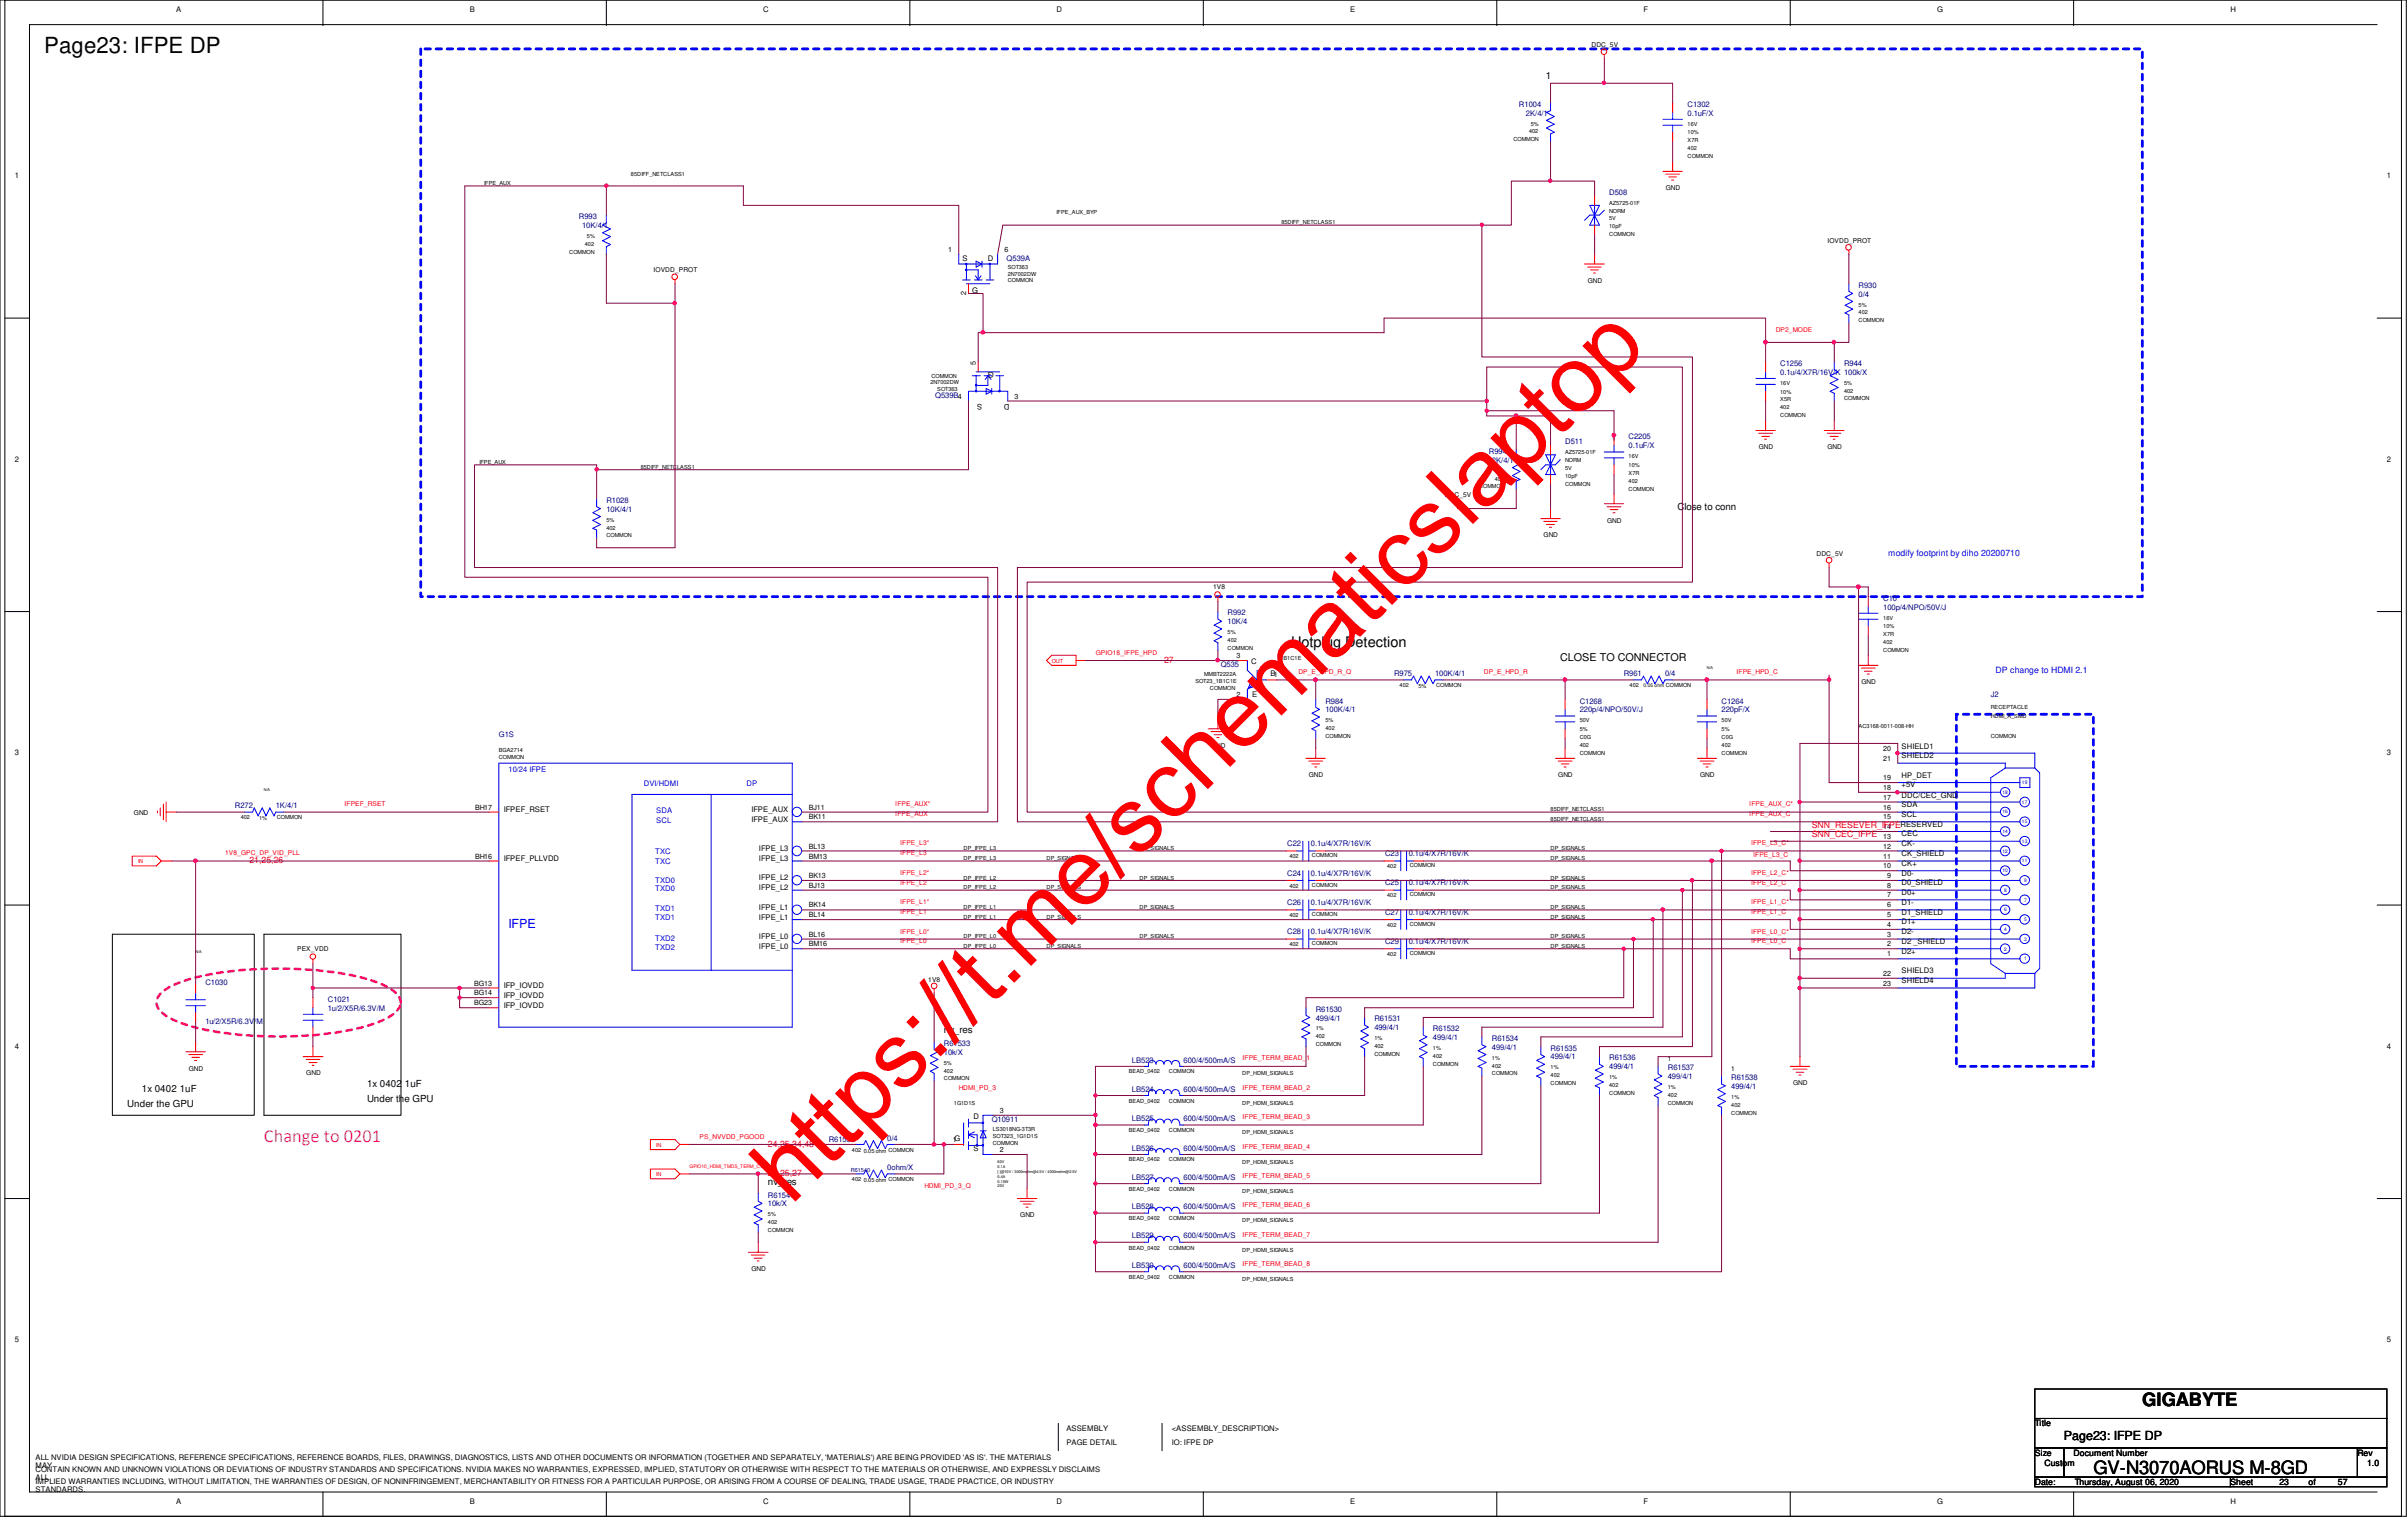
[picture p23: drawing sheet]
<svg xmlns="http://www.w3.org/2000/svg" width="294mm" height="185mm" viewBox="0 0 294 185" stroke-linecap="round" stroke-linejoin="round" font-family="sans-serif">
<defs><g id="words">
<text font-size="11.4" fill="#f00" x="96.5" y="147.2" transform="rotate(-45 96.5 147.2)">https://t.me/schematicslaptop</text>
<text font-size="2.7" x="5.4" y="6.5">Page23: IFPE DP</text>
<text font-size="2.2" fill="#f0f" x="32.2" y="139.4">Change to 0201</text>
<g font-size="2.2">
<text x="261.5" y="171.6">GIGABYTE</text>
<text x="255.5" y="179.9">GV-N3070AORUS M-8GD</text>
</g>
<text font-size="1.8" x="157.6" y="79">Hotplug Detection</text>
<text font-size="1.5" fill="#00f" x="62.1" y="113.2">IFPE</text>
<text font-size="1.5" x="251.9" y="175.7">Page23: IFPE DP</text>
<text font-size="1.3" x="190.4" y="80.7">CLOSE TO CONNECTOR</text>
<g font-size="1.2">
<text x="188.6" y="9.7">1</text>
<text x="204.7" y="62.2">Close to conn</text>
<text x="115.2" y="126.1">nv_res</text>
<text x="15.5" y="135">Under the GPU</text>
<text x="17.3" y="133.3">1x 0402 1uF</text>
<text x="44.8" y="134.5">Under the GPU</text>
<text x="44.8" y="132.7">1x 0402 1uF</text>
<text x="93.7" y="144.6">nv_res</text>
</g>
<g font-size="1.1" fill="#00f">
<text x="230.4" y="67.8">modify footprint by diho 20200710</text>
<text x="243.5" y="82.2">DP change to HDMI 2.1</text>
</g>
<g font-size="1.1" fill="#f00">
<text x="142.1" y="80.9">27</text>
<text x="221.1" y="101">SNN_RESEVER_IFPE</text>
<text x="30.4" y="105.3">21,25,26</text>
<text x="221.1" y="102.2">SNN_CEC_IFPE</text>
<text x="93.7" y="139.9">24,25,34,48</text>
<text x="93.7" y="143.5">24,25,27</text>
</g>
<g font-size="1.1">
<text x="248.3" y="174.1">Title</text>
<text x="248.3" y="177.7">Size</text>
<text x="249.5" y="178.9">Custom</text>
<text x="253.1" y="177.7">Document Number</text>
<text x="287.7" y="177.7">Rev</text>
<text x="288.9" y="178.9">1.0</text>
<text x="248.3" y="181.2">Date:</text>
<text x="253.2" y="181.2">Thursday, August 06, 2020</text>
<text x="272.2" y="181.2">Sheet</text>
<text x="278.2" y="181.2">23</text>
<text x="281.7" y="181.2">of</text>
<text x="285.3" y="181.2">57</text>
</g>
<g font-size=".9">
<text x="21.5" y="1.4">A</text>
<text x="57.3" y="1.4">B</text>
<text x="93.1" y="1.4">C</text>
<text x="129" y="1.4">D</text>
<text x="164.8" y="1.4">E</text>
<text x="200.6" y="1.4">F</text>
<text x="236.4" y="1.4">G</text>
<text x="272.2" y="1.4">H</text>
<text x="1.8" y="21.8">1</text>
<text x="291.3" y="21.8">1</text>
<text x="115.7" y="30.7">1</text>
<text x="117.5" y="31.9">S</text>
<text x="117.9" y="35.9" transform="rotate(-90 117.9 35.9)">2</text>
<text x="118.7" y="35.8">G</text>
<text x="120.6" y="31.9">D</text>
<text x="122.6" y="30.7">6</text>
<text x="119.1" y="44.5" transform="rotate(-90 119.1 44.5)">5</text>
<text x="121.3" y="45.3" transform="rotate(180 121.3 45.3)">G</text>
<text x="119.8" y="49.3" transform="rotate(180 119.8 49.3)">S</text>
<text x="123.2" y="49.3" transform="rotate(180 123.2 49.3)">D</text>
<text x="123.8" y="48.6">3</text>
<text x="1.8" y="56.3">2</text>
<text x="291.3" y="56.3">2</text>
<text x="150.9" y="80.3">3</text>
<text x="152.7" y="81.1">C</text>
<text x="155.1" y="82.5">B1</text>
<text x="150.9" y="85">2</text>
<text x="152.8" y="85">E</text>
<text x="1.8" y="92.2">3</text>
<text x="229.8" y="95.2">19</text>
<text x="229.8" y="91.6">20</text>
<text x="229.8" y="92.8">21</text>
<text x="232.1" y="94.9">HP_DET</text>
<text x="232.1" y="91.4">SHIELD1</text>
<text x="232.1" y="92.5">SHIELD2</text>
<text x="291.3" y="92.2">3</text>
<text x="58" y="98.8">BH17</text>
<text x="61.5" y="99.1">IFPEF_RSET</text>
<text x="91.7" y="100.3">IFPE_AUX</text>
<text x="91.7" y="99.1">IFPE_AUX</text>
<text x="98.7" y="100">BK11</text>
<text x="98.7" y="98.8">BJ11</text>
<text x="229.8" y="101.2">14</text>
<text x="229.8" y="100">15</text>
<text x="229.8" y="98.8">16</text>
<text x="229.8" y="97.6">17</text>
<text x="229.8" y="96.4">18</text>
<text x="231.9" y="100.9">RESERVED</text>
<text x="232.1" y="99.7">SCL</text>
<text x="232.1" y="98.5">SDA</text>
<text x="232.1" y="97.3">DDC/CEC_GND</text>
<text x="232.1" y="96.1">+5V</text>
<text x="58" y="104.8">BH16</text>
<text x="61.5" y="105.1">IFPEF_PLLVDD</text>
<text x="92.6" y="107.4">IFPE_L2</text>
<text x="92.6" y="105.1">IFPE_L3</text>
<text x="92.6" y="103.9">IFPE_L3</text>
<text x="98.7" y="107.1">BK13</text>
<text x="98.7" y="104.8">BM13</text>
<text x="98.7" y="103.5">BL13</text>
<text x="229.8" y="106">10</text>
<text x="229.8" y="104.8">11</text>
<text x="229.8" y="103.5">12</text>
<text x="229.8" y="102.4">13</text>
<text x="230.3" y="107.1">9</text>
<text x="232.1" y="106.8">D0-</text>
<text x="232.1" y="105.7">CK+</text>
<text x="232.1" y="104.5">CK_SHIELD</text>
<text x="232.1" y="103.3">CK-</text>
<text x="232.1" y="102.1">CEC</text>
<text x="92.6" y="112.2">IFPE_L1</text>
<text x="92.6" y="111">IFPE_L1</text>
<text x="92.6" y="108.6">IFPE_L2</text>
<text x="98.7" y="111.9">BL14</text>
<text x="98.7" y="110.7">BK14</text>
<text x="98.7" y="108.3">BJ13</text>
<text x="230.3" y="113.1">4</text>
<text x="230.3" y="111.9">5</text>
<text x="230.3" y="110.7">6</text>
<text x="230.3" y="109.5">7</text>
<text x="230.3" y="108.3">8</text>
<text x="232.1" y="112.8">D1+</text>
<text x="232.1" y="111.6">D1_SHIELD</text>
<text x="232.1" y="110.4">D1-</text>
<text x="232.1" y="109.3">D0+</text>
<text x="232.1" y="108">D0_SHIELD</text>
<text x="92.6" y="115.8">IFPE_L0</text>
<text x="92.6" y="114.6">IFPE_L0</text>
<text x="98.7" y="115.5">BM16</text>
<text x="98.7" y="114.3">BL16</text>
<text x="229.8" y="119.1">22</text>
<text x="230.3" y="116.7">1</text>
<text x="230.3" y="115.5">2</text>
<text x="230.3" y="114.3">3</text>
<text x="232.1" y="116.4">D2+</text>
<text x="232.1" y="115.2">D2 _SHIELD</text>
<text x="232.1" y="114">D2-</text>
<text x="232.1" y="118.8">SHIELD3</text>
<text x="232.1" y="120">SHIELD4</text>
<text x="57.9" y="122.7">BG23</text>
<text x="57.9" y="121.5">BG14</text>
<text x="57.9" y="120.3">BG13</text>
<text x="61.5" y="123">IFP_IOVDD</text>
<text x="61.5" y="121.8">IFP_IOVDD</text>
<text x="61.5" y="120.6">IFP_IOVDD</text>
<text x="229.8" y="120.3">23</text>
<text x="1.8" y="128">4</text>
<text x="291.3" y="128">4</text>
<text x="118.8" y="136.6">D</text>
<text x="122" y="135.8">3</text>
<text x="116.3" y="139.4">1G</text>
<text x="118.8" y="140.5">S</text>
<text x="122" y="140.6">2</text>
<text x="1.8" y="163.8">5</text>
<text x="291.3" y="163.8">5</text>
<text x="4.3" y="179.6">CONTAIN KNOWN AND UNKNOWN VIOLATIONS OR DEVIATIONS OF INDUSTRY STANDARDS AND SPECIFICATIONS. NVIDIA MAKES NO WARRANTIES, EXPRESSED, IMPLIED, STATUTORY OR OTHERWISE WITH RESPECT TO THE MATERIALS OR OTHERWISE, AND EXPRESSLY DISCLAIMS</text>
<text x="4.3" y="178.1">ALL NVIDIA DESIGN SPECIFICATIONS, REFERENCE SPECIFICATIONS, REFERENCE BOARDS, FILES, DRAWINGS, DIAGNOSTICS, LISTS AND OTHER DOCUMENTS OR INFORMATION (TOGETHER AND SEPARATELY, 'MATERIALS') ARE BEING PROVIDED 'AS IS'. THE MATERIALS</text>
<text x="4.3" y="179.1">MAY</text>
<text x="130.1" y="176.3">PAGE DETAIL</text>
<text x="130.1" y="174.7">ASSEMBLY</text>
<text x="143" y="174.7">&lt;ASSEMBLY_DESCRIPTION&gt;</text>
<text x="143" y="176.3">IO: IFPE DP</text>
<text x="4.3" y="180.6">ALL</text>
<text x="4.3" y="181.1">IMPLIED WARRANTIES INCLUDING, WITHOUT LIMITATION, THE WARRANTIES OF DESIGN, OF NONINFRINGEMENT, MERCHANTABILITY OR FITNESS FOR A PARTICULAR PURPOSE, OR ARISING FROM A COURSE OF DEALING, TRADE USAGE, TRADE PRACTICE, OR INDUSTRY</text>
<text x="4.3" y="182.1">STANDARDS.</text>
<text x="21.5" y="183.5">A</text>
<text x="57.3" y="183.5">B</text>
<text x="93.1" y="183.5">C</text>
<text x="129" y="183.5">D</text>
<text x="164.8" y="183.5">E</text>
<text x="200.6" y="183.5">F</text>
<text x="236.4" y="183.5">G</text>
<text x="272.2" y="183.5">H</text>
</g>
<g font-size=".9" fill="#000080">
<text x="185.4" y="13">R1004</text>
<text x="186.2" y="14.1">2K/4/1</text>
<text x="206" y="13">C1302</text>
<text x="206" y="14.1">0.1uF/X</text>
<text x="196.4" y="23.7">D508</text>
<text x="70.7" y="26.8">R993</text>
<text x="71" y="27.8">10K/4/1</text>
<text x="122.9" y="31.9">Q539A</text>
<text x="226.8" y="35.1">R930</text>
<text x="226.8" y="36.2">0/4</text>
<text x="217.3" y="44.7">C1256</text>
<text x="217.3" y="45.7">0.1u/4/X7R/16V/K 100k/X</text>
<text x="225" y="44.7">R944</text>
<text x="114.1" y="48.6">Q539B4</text>
<text x="198.8" y="53.6">C2205</text>
<text x="181.7" y="55.4">R994</text>
<text x="182.1" y="56.5">2K/4/1</text>
<text x="191" y="54.2">D511</text>
<text x="198.8" y="54.7">0.1uF/X</text>
<text x="74" y="61.4">R1028</text>
<text x="74" y="62.4">10K/4/1</text>
<text x="149.8" y="75.1">R992</text>
<text x="149.8" y="76.2">10K/4</text>
<text x="229.8" y="73.3">C10</text>
<text x="229.8" y="74.4">100p/4/NPO/50V/J</text>
<text x="149" y="81.4">Q535</text>
<text x="170.1" y="82.5">R975</text>
<text x="175.1" y="82.5">100K/4/1</text>
<text x="198.2" y="82.5">R961</text>
<text x="203.2" y="82.5">0/4</text>
<text x="60.9" y="89.9">G1S</text>
<text x="161.8" y="85.9">R984</text>
<text x="161.8" y="86.9">100K/4/1</text>
<text x="192.8" y="85.9">C1268</text>
<text x="192.8" y="86.9">220p/4/NPO/50V/J</text>
<text x="210.1" y="85.9">C1264</text>
<text x="210.1" y="86.9">220pF/X</text>
<text x="243" y="85">J2</text>
<text x="28.7" y="98.6">R272</text>
<text x="33.7" y="98.6">1K/4/1</text>
<text x="157.1" y="106.8">C24</text>
<text x="157.1" y="103.3">C22</text>
<text x="160" y="106.8">0.1u/4/X7R/16V/K</text>
<text x="160" y="103.3">0.1u/4/X7R/16V/K</text>
<text x="169" y="104.5">C23</text>
<text x="171.9" y="104.5">0.1u/4/X7R/16V/K</text>
<text x="157.1" y="110.4">C26</text>
<text x="160" y="110.4">0.1u/4/X7R/16V/K</text>
<text x="169" y="111.6">C27</text>
<text x="169" y="108">C25</text>
<text x="171.9" y="111.6">0.1u/4/X7R/16V/K</text>
<text x="171.9" y="108">0.1u/4/X7R/16V/K</text>
<text x="157.1" y="114">C28</text>
<text x="160" y="114">0.1u/4/X7R/16V/K</text>
<text x="169" y="115.2">C29</text>
<text x="171.9" y="115.2">0.1u/4/X7R/16V/K</text>
<text x="25.1" y="120.2">C1030</text>
<text x="25.1" y="125">1u/2/X5R/6.3V/M</text>
<text x="40" y="122.3">C1021</text>
<text x="40" y="123.3">1u/2/X5R/6.3V/M</text>
<text x="160.6" y="124.5">499/4/1</text>
<text x="160.6" y="123.4">R61530</text>
<text x="167.7" y="125.7">499/4/1</text>
<text x="167.7" y="124.6">R61531</text>
<text x="174.9" y="125.9">R61532</text>
<text x="115.2" y="127.6">R61533</text>
<text x="115.2" y="128.7">10k/X</text>
<text x="138.1" y="129.7">LB523</text>
<text x="144.4" y="129.7">600/4/500mA/S</text>
<text x="174.9" y="126.9">499/4/1</text>
<text x="182.1" y="128.1">499/4/1</text>
<text x="182.1" y="127">R61534</text>
<text x="189.2" y="129.3">499/4/1</text>
<text x="189.2" y="128.2">R61535</text>
<text x="196.4" y="130.5">499/4/1</text>
<text x="196.4" y="129.4">R61536</text>
<text x="203.5" y="131.7">499/4/1</text>
<text x="203.5" y="130.6">R61537</text>
<text x="211.3" y="131.8">R61538</text>
<text x="121" y="136.9">Q10911</text>
<text x="138.1" y="136.8">LB525</text>
<text x="138.1" y="133.2">LB524</text>
<text x="144.4" y="136.8">600/4/500mA/S</text>
<text x="144.4" y="133.2">600/4/500mA/S</text>
<text x="211.3" y="132.9">499/4/1</text>
<text x="101.1" y="139.3">R61539</text>
<text x="108.3" y="142.8">0ohm/X</text>
<text x="108.3" y="139.2">0/4</text>
<text x="138.1" y="140.4">LB526</text>
<text x="138.1" y="144">LB527</text>
<text x="144.4" y="144">600/4/500mA/S</text>
<text x="144.4" y="140.4">600/4/500mA/S</text>
<text x="93.7" y="146.1">R61541</text>
<text x="93.7" y="147.2">10k/X</text>
<text x="138.1" y="147.6">LB528</text>
<text x="144.4" y="147.6">600/4/500mA/S</text>
<text x="138.1" y="151.1">LB529</text>
<text x="138.1" y="154.7">LB530</text>
<text x="144.4" y="151.1">600/4/500mA/S</text>
<text x="144.4" y="154.7">600/4/500mA/S</text>
</g>
<g font-size=".9" fill="#00f">
<text x="62.1" y="94.2">10/24 IFPE</text>
<text x="78.6" y="95.9">DVI/HDMI</text>
<text x="91.1" y="95.9">DP</text>
<text x="80.1" y="99.2">SDA</text>
<text x="80.1" y="100.4">SCL</text>
<text x="80" y="107.7">TXD0</text>
<text x="80" y="105.4">TXC</text>
<text x="80" y="104.2">TXC</text>
<text x="80" y="108.8">TXD0</text>
<text x="80" y="111.2">TXD1</text>
<text x="80" y="112.2">TXD1</text>
<text x="80" y="114.9">TXD2</text>
<text x="80" y="115.9">TXD2</text>
</g>
<g font-size=".8">
<text x="194.2" y="5.8">DDC_5V</text>
<text x="203.3" y="23.2">GND</text>
<text x="223" y="29.6">IOVDD_PROT</text>
<text x="79.8" y="33.2">IOVDD_PROT</text>
<text x="193.8" y="34.5">GND</text>
<text x="214.6" y="54.8">GND</text>
<text x="223" y="54.8">GND</text>
<text x="176.3" y="60.7">DDC_5V</text>
<text x="188.4" y="65.6">GND</text>
<text x="196.1" y="63.8">GND</text>
<text x="148" y="71.9">1V8</text>
<text x="221.7" y="67.9">DDC_5V</text>
<text x="227.2" y="83.5">GND</text>
<text x="147.8" y="91.3">GND</text>
<text x="159.7" y="94.8">GND</text>
<text x="190.2" y="94.8">GND</text>
<text x="207.5" y="94.8">GND</text>
<text x="16.3" y="99.5">GND</text>
<text x="36.3" y="116.1">PEX_VDD</text>
<text x="113.3" y="119.9">1V8</text>
<text x="23" y="130.6">GND</text>
<text x="37.4" y="131.2">GND</text>
<text x="203.5" y="129.5">1</text>
<text x="211.3" y="130.6">1</text>
<text x="218.8" y="132.4">GND</text>
<text x="124.5" y="148.5">GND</text>
<text x="91.7" y="155.1">GND</text>
</g>
<g font-size=".8" fill="#f00">
<text x="216.7" y="40.5">DP2_MODE</text>
<text x="133.7" y="79.9">GPIO18_IFPE_HPD</text>
<text x="158.5" y="82.3">DP_E_HPD_R_Q</text>
<text x="181.1" y="82.3">DP_E_HPD_R</text>
<text x="211.9" y="82.3">IFPE_HPD_C</text>
<text x="42" y="98.4">IFPEF_RSET</text>
<text x="109.3" y="99.6">IFPE_AUX</text>
<text x="109.3" y="98.4">IFPE_AUX*</text>
<text x="213.5" y="99.6">IFPE_AUX_C</text>
<text x="213.5" y="98.4">IFPE_AUX_C*</text>
<text x="27.5" y="104.4">1V8_GPC_DP_VID_PLL</text>
<text x="109.9" y="107.9">IFPE_L2</text>
<text x="109.9" y="106.7">IFPE_L2*</text>
<text x="109.9" y="104.4">IFPE_L3</text>
<text x="109.9" y="103.2">IFPE_L3*</text>
<text x="213.7" y="107.9">IFPE_L2_C</text>
<text x="213.7" y="106.7">IFPE_L2_C*</text>
<text x="213.7" y="103.2">IFPE_L3_C*</text>
<text x="214" y="104.6">IFPE_L3_C</text>
<text x="109.9" y="113.9">IFPE_L0*</text>
<text x="109.9" y="111.5">IFPE_L1</text>
<text x="109.9" y="110.3">IFPE_L1*</text>
<text x="213.7" y="113.9">IFPE_L0_C*</text>
<text x="213.7" y="111.5">IFPE_L1_C</text>
<text x="213.7" y="110.3">IFPE_L1_C*</text>
<text x="109.9" y="115.1">IFPE_L0</text>
<text x="213.7" y="115.1">IFPE_L0_C</text>
<text x="151.6" y="129.4">IFPE_TERM_BEAD_1</text>
<text x="117" y="133">HDMI_PD_3</text>
<text x="151.6" y="133">IFPE_TERM_BEAD_2</text>
<text x="151.6" y="136.6">IFPE_TERM_BEAD_3</text>
<text x="85.4" y="139">PS_NVVDD_PGOOD</text>
<text x="151.6" y="140.2">IFPE_TERM_BEAD_4</text>
<text x="151.6" y="143.8">IFPE_TERM_BEAD_5</text>
<text x="112.8" y="144.9">HDMI_PD_3_Q</text>
<text x="151.6" y="147.3">IFPE_TERM_BEAD_6</text>
<text x="151.6" y="150.9">IFPE_TERM_BEAD_7</text>
<text x="151.6" y="154.5">IFPE_TERM_BEAD_8</text>
</g>
<g font-size=".7">
<text x="184.7" y="17.2">COMMON</text>
<text x="186.6" y="16.3">402</text>
<text x="186.8" y="15.3">5%</text>
<text x="206" y="17.4">X7R</text>
<text x="206" y="16.4">10%</text>
<text x="206" y="15.3">16V</text>
<text x="59.1" y="22.6">IFPE_AUX</text>
<text x="77" y="21.4">85DIFF_NETCLASS1</text>
<text x="206" y="19.3">COMMON</text>
<text x="206" y="18.3">402</text>
<text x="71.6" y="29">5%</text>
<text x="128.9" y="26.2">IFPE_AUX_BYP</text>
<text x="156.4" y="27.4">85DIFF_NETCLASS1</text>
<text x="196.4" y="27.9">10pF</text>
<text x="196.4" y="28.8">COMMON</text>
<text x="196.4" y="25">AZ5725-01F</text>
<text x="196.4" y="26">NORM</text>
<text x="196.4" y="26.9">5V</text>
<text x="69.5" y="30.9">COMMON</text>
<text x="71.4" y="30">402</text>
<text x="123" y="34.4">COMMON</text>
<text x="123" y="33.7">2N7002DW</text>
<text x="123" y="32.9">SOT363</text>
<text x="226.8" y="37.4">5%</text>
<text x="226.8" y="38.4">402</text>
<text x="226.8" y="39.3">COMMON</text>
<text x="113.5" y="46.8">2N7002DW</text>
<text x="113.7" y="46.1">COMMON</text>
<text x="114.4" y="47.7">SOT363</text>
<text x="217.3" y="46.9">16V</text>
<text x="225" y="46.9">5%</text>
<text x="225" y="47.9">402</text>
<text x="217.3" y="49">X5R</text>
<text x="217.3" y="48">10%</text>
<text x="217.3" y="50">402</text>
<text x="217.3" y="50.9">COMMON</text>
<text x="225" y="48.9">COMMON</text>
<text x="58.5" y="56.6">IFPE_AUX</text>
<text x="78.2" y="57.2">85DIFF_NETCLASS1</text>
<text x="180.5" y="59.6">COMMON</text>
<text x="182.4" y="58.7">402</text>
<text x="182.7" y="57.7">5%</text>
<text x="191" y="59.3">COMMON</text>
<text x="191" y="55.4">AZ5725-01F</text>
<text x="191" y="56.4">NORM</text>
<text x="191" y="57.4">5V</text>
<text x="191" y="58.3">10pF</text>
<text x="198.8" y="59.9">COMMON</text>
<text x="198.8" y="58">X7R</text>
<text x="198.8" y="57">10%</text>
<text x="198.8" y="55.9">16V</text>
<text x="198.8" y="58.9">402</text>
<text x="74" y="65.6">COMMON</text>
<text x="74" y="64.6">402</text>
<text x="74" y="63.7">5%</text>
<text x="149.8" y="77.4">5%</text>
<text x="229.8" y="77.6">X7R</text>
<text x="229.8" y="76.7">10%</text>
<text x="229.8" y="75.6">16V</text>
<text x="145.9" y="83.4">SOT23_1B1C1E</text>
<text x="146.9" y="82.5">MMBT2222A</text>
<text x="149.8" y="79.3">COMMON</text>
<text x="149.8" y="78.4">402</text>
<text x="156.3" y="80.5">1B1C1E</text>
<text x="170.8" y="83.9">402</text>
<text x="173.1" y="83.9">5%</text>
<text x="175.3" y="83.9">COMMON</text>
<text x="198.9" y="83.9">402</text>
<text x="203.3" y="83.9">COMMON</text>
<text x="229.8" y="78.6">402</text>
<text x="229.8" y="79.5">COMMON</text>
<text x="147.7" y="84.2">COMMON</text>
<text x="161.8" y="88.1">5%</text>
<text x="161.8" y="89.1">402</text>
<text x="192.8" y="88.1">50V</text>
<text x="192.8" y="89.2">5%</text>
<text x="210.1" y="88.1">50V</text>
<text x="210.1" y="89.2">5%</text>
<text x="226.8" y="88.9">AC3168-0011-008-HH</text>
<text x="243" y="87.7">HDMI_A_SMD</text>
<text x="243" y="86.5">RECEPTACLE</text>
<text x="60.9" y="91.8">BGA2714</text>
<text x="60.9" y="92.7">COMMON</text>
<text x="161.8" y="90">COMMON</text>
<text x="192.8" y="91.1">402</text>
<text x="192.8" y="92.1">COMMON</text>
<text x="192.8" y="90.2">C0G</text>
<text x="210.1" y="92.1">COMMON</text>
<text x="210.1" y="91.1">402</text>
<text x="210.1" y="90.2">C0G</text>
<text x="243" y="90">COMMON</text>
<text x="29.4" y="99.9">402</text>
<text x="31.6" y="100.1">1%</text>
<text x="33.8" y="99.9">COMMON</text>
<text x="189.2" y="100.2">85DIFF_NETCLASS1</text>
<text x="189.2" y="99">85DIFF_NETCLASS1</text>
<text x="117.6" y="107.4">DP_IFPE_L2</text>
<text x="117.6" y="105">DP_IFPE_L3</text>
<text x="117.6" y="103.8">DP_IFPE_L3</text>
<text x="127.7" y="105">DP_SIGNALS</text>
<text x="139.1" y="107.4">DP_SIGNALS</text>
<text x="139.1" y="103.8">DP_SIGNALS</text>
<text x="157.4" y="104.7">402</text>
<text x="160.1" y="104.6">COMMON</text>
<text x="169.3" y="105.9">402</text>
<text x="172" y="105.8">COMMON</text>
<text x="189.2" y="107.4">DP_SIGNALS</text>
<text x="189.2" y="105">DP_SIGNALS</text>
<text x="189.2" y="103.8">DP_SIGNALS</text>
<text x="117.6" y="112.1">DP_IFPE_L1</text>
<text x="117.6" y="111">DP_IFPE_L1</text>
<text x="117.6" y="108.5">DP_IFPE_L2</text>
<text x="127.7" y="112.1">DP_SIGNALS</text>
<text x="127.7" y="108.5">DP_SIGNALS</text>
<text x="139.1" y="111">DP_SIGNALS</text>
<text x="157.4" y="111.9">402</text>
<text x="157.4" y="108.3">402</text>
<text x="160.1" y="111.8">COMMON</text>
<text x="160.1" y="108.2">COMMON</text>
<text x="169.3" y="113.1">402</text>
<text x="169.3" y="109.5">402</text>
<text x="172" y="113">COMMON</text>
<text x="172" y="109.4">COMMON</text>
<text x="189.2" y="112.1">DP_SIGNALS</text>
<text x="189.2" y="111">DP_SIGNALS</text>
<text x="189.2" y="108.5">DP_SIGNALS</text>
<text x="117.6" y="115.7">DP_IFPE_L0</text>
<text x="117.6" y="114.5">DP_IFPE_L0</text>
<text x="127.7" y="115.7">DP_SIGNALS</text>
<text x="139.1" y="114.5">DP_SIGNALS</text>
<text x="157.4" y="115.5">402</text>
<text x="160.1" y="115.4">COMMON</text>
<text x="169.3" y="116.7">402</text>
<text x="172" y="116.5">COMMON</text>
<text x="189.2" y="115.7">DP_SIGNALS</text>
<text x="189.2" y="114.5">DP_SIGNALS</text>
<text x="160.6" y="125.7">1%</text>
<text x="115.2" y="130.9">402</text>
<text x="115.2" y="131.8">COMMON</text>
<text x="115.2" y="129.9">5%</text>
<text x="137.8" y="131">BEAD_0402</text>
<text x="142.7" y="131">COMMON</text>
<text x="151.6" y="131.2">DP_HDMI_SIGNALS</text>
<text x="160.6" y="126.7">402</text>
<text x="160.6" y="127.6">COMMON</text>
<text x="167.7" y="127">1%</text>
<text x="167.7" y="128.9">COMMON</text>
<text x="167.7" y="127.9">402</text>
<text x="174.9" y="128.1">1%</text>
<text x="174.9" y="129.1">402</text>
<text x="174.9" y="130">COMMON</text>
<text x="182.1" y="129.3">1%</text>
<text x="182.1" y="131.2">COMMON</text>
<text x="182.1" y="130.3">402</text>
<text x="189.2" y="131.5">402</text>
<text x="189.2" y="130.5">1%</text>
<text x="196.4" y="131.7">1%</text>
<text x="116.4" y="134.8">1G1D1S</text>
<text x="137.8" y="134.6">BEAD_0402</text>
<text x="142.7" y="134.6">COMMON</text>
<text x="151.6" y="134.8">DP_HDMI_SIGNALS</text>
<text x="189.2" y="132.4">COMMON</text>
<text x="196.4" y="132.7">402</text>
<text x="196.4" y="133.6">COMMON</text>
<text x="203.5" y="133.9">402</text>
<text x="203.5" y="132.9">1%</text>
<text x="203.5" y="134.8">COMMON</text>
<text x="211.3" y="136">COMMON</text>
<text x="211.3" y="134.1">1%</text>
<text x="211.3" y="135">402</text>
<text x="104" y="140.5">402</text>
<text x="105.4" y="140.7">0.05 ohm COMMON</text>
<text x="121.2" y="139.7">COMMON</text>
<text x="121.2" y="138.9">SOT323_1G1D1S</text>
<text x="121.2" y="138">LS3018NG-3T3R</text>
<text x="137.8" y="141.7">BEAD_0402</text>
<text x="137.8" y="138.2">BEAD_0402</text>
<text x="142.7" y="138.2">COMMON</text>
<text x="142.7" y="141.7">COMMON</text>
<text x="151.6" y="138.4">DP_HDMI_SIGNALS</text>
<text x="151.6" y="142">DP_HDMI_SIGNALS</text>
<text x="93.7" y="149.4">402</text>
<text x="93.7" y="148.4">5%</text>
<text x="104" y="144.1">402</text>
<text x="105.4" y="144.2">0.05 ohm COMMON</text>
<text x="137.8" y="145.3">BEAD_0402</text>
<text x="137.8" y="148.9">BEAD_0402</text>
<text x="142.7" y="145.3">COMMON</text>
<text x="142.7" y="148.9">COMMON</text>
<text x="151.6" y="145.5">DP_HDMI_SIGNALS</text>
<text x="151.6" y="149.1">DP_HDMI_SIGNALS</text>
<text x="93.7" y="150.3">COMMON</text>
<text x="137.8" y="152.5">BEAD_0402</text>
<text x="142.7" y="152.5">COMMON</text>
<text x="151.6" y="152.7">DP_HDMI_SIGNALS</text>
<text x="137.8" y="156.1">BEAD_0402</text>
<text x="142.7" y="156.1">COMMON</text>
<text x="151.6" y="156.3">DP_HDMI_SIGNALS</text>
</g>
<g font-size=".7" fill="#f00">
<text x="128.4" y="80.9">OUT</text>
<text x="16.8" y="105.3">IN</text>
<text x="80.1" y="140">IN</text>
<text x="80.1" y="143.6">IN</text>
</g>
<text font-size=".7" fill="#000080" x="103.8" y="143">R61540</text>
<text font-size=".6" x="200.6" y="83.9">0.05 ohm</text>
<g font-size=".6" fill="#00f">
<text x="246.8" y="95.7">19</text>
<text x="244.4" y="101.7">14</text>
<text x="244.4" y="96.9">18</text>
<text x="244.4" y="99.3">16</text>
<text x="246.8" y="100.5">15</text>
<text x="246.8" y="98.1">17</text>
<text x="244.4" y="106.4">10</text>
<text x="244.4" y="104.1">12</text>
<text x="246.8" y="102.9">13</text>
<text x="246.8" y="105.2">11</text>
<text x="247" y="107.7">9</text>
<text x="244.6" y="111.2">6</text>
<text x="244.6" y="113.6">4</text>
<text x="244.6" y="108.8">8</text>
<text x="247" y="110">7</text>
<text x="247" y="112.4">5</text>
<text x="244.6" y="116">2</text>
<text x="247" y="117.2">1</text>
<text x="247" y="114.8">3</text>
</g>
<text font-size=".6" fill="#f00" x="84.2" y="142.5">GPIO10_HDMI_TMDS_TERM_CTRL</text>
<g font-size=".5">
<text x="208.3" y="81.7">N/A</text>
<text x="32.2" y="96.6">N/A</text>
<text x="23.9" y="116.2">N/A</text>
<text x="121.8" y="143.1">[ ]@10V / 3000mohm@4.5V / 4000mohm@2.5V</text>
<text x="121.8" y="141.9">60V</text>
<text x="121.8" y="143.7">0.4A</text>
<text x="121.8" y="142.5">0.1A</text>
<text x="121.8" y="144.3">0.15W</text>
<text x="121.8" y="144.9">20V</text>
</g>
</g></defs>
<g fill="none" stroke="#000" stroke-width=".12">
<path d="M0 0h293.7v185h-293.7zM.6 0h.1M.6 0v185M39.4 3h.1M39.4 0v3M74 3h.1M74 0v3M111 3h.1M111 0v3M146.9 3h.1M146.9 0v3M182.7 3h.1"/>
<path d="M182.7 0v3M218.5 3h.1M218.5 0v3M253.1 3h.1M253.1 0v3M290.1 3h-286.5v179.1h286.5M293.1 0v185M.6 38.8h3M290.1 38.8h3M.6 74.6h3M290.1 74.6h3M.6 110.4h3"/>
<path d="M13.7 114h17.3v22.1h-17.3zM32.2 114h16.7v22.1h-16.7zM290.1 110.4h3M.6 146.3h3M290.1 146.3h3M129.2 173.7v3.3M141.8 173.7v3.3M248.3 169.5h43v3.6h-43zM248.3 173.1h43v3.6h-43zM248.3 176.7h3.6v3.6h-3.6zM251.9 176.7h35.8v3.6h-35.8zM287.7 176.7h3.6v3.6h-3.6z"/>
<path d="M.6 185h292.5M.6 185h.1M39.4 182.1v2.9M74 182.1v2.9M111 182.1v2.9M146.9 182.1v2.9M182.7 182.1v2.9M218.5 182.1v2.9M248.3 180.3h23.9v1.1h-23.9zM253.1 182.1v2.9M272.2 180.3h19.1v1.1h-19.1zM293.1 185h.1"/>
</g>
<path d="M51.4 6h210.1v66.8h-210.1zM238.8 87.2h16.7v42.9h-16.7z" fill="none" stroke="#00f" stroke-width=".34" stroke-dasharray=".7 .7"/>
<path d="M19.5 121.3a7.6 7.6 0 0 1 3.3-1.7 45.8 45.8 0 0 1 18.2-.9 17.1 17.1 0 0 1 6.9 2.1 1.59 1.59 0 0 1 .5 2.6 7.8 7.8 0 0 1-3.3 1.7 45.3 45.3 0 0 1-18.1 .9 17.2 17.2 0 0 1-6.9-2.2 1.59 1.59 0 0 1-.6-2.5z" fill="none" stroke="#f0f" stroke-width=".34" stroke-dasharray=".7 .7"/>
<g fill="none" stroke="#f00" stroke-width=".12">
<path d="M189.2 12.5h.1M189.2 17.3h.1M195.8 6.7v.5M204.1 19.7v1.2M204.1 12.5v1.2M204.1 16.1v1.2M74 26.2h.1M74 31h.1M82.4 34.2v.4M117 31h.1M118.2 34.6v1.2M121.8 31h.1"/>
<path d="M193.4 32.2h2.4M193.8 32.6h1.6M194.1 32.9h1M194.5 33.3h.2M194.6 31v1.2M194.6 23.9v1.2M194.6 27.5v1.2M202.9 20.9h2.4M203.3 21.3h1.7M203.7 21.6h.9M204 22h.3M225.6 30.6v.4"/>
<path d="M225.6 34.6h.1M225.6 39.4h.1M118.2 48.9h.1M119.4 44.2v1.2M123 48.9h.1M185 54.9h.1M185 59.7h.1M189.2 54.3v1.2M189.2 57.9v1.2M197 53.1v1.2M197 56.7v1.2M214.3 52.5h2.4"/>
<path d="M214.6 52.9h1.7M215 53.3h.9M215.3 53.6h.3M215.5 51.4v1.1M215.5 44.2v1.2M215.5 47.8v1.1M222.6 52.5h2.4M223 52.9h1.7M223.4 53.3h.9M223.7 53.6h.2M223.9 51.4v1.1M223.9 44.2h.1"/>
<path d="M223.9 48.9h.1M72.8 60.9h.1M72.8 65.7h.1M148.6 72.9v.5M148.6 74.6h.1M148.6 79.4h.1M177.9 61.6v.5M188 63.3h2.4M188.4 63.6h1.6M188.7 64h1M189.1 64.3h.3M189.2 62.1v1.2"/>
<path d="M195.8 61.5h2.4M196.1 61.8h1.7M196.5 62.2h.9M196.8 62.6h.3M197 60.3v1.2M223.2 68.7v.6M228 80v1.2M228 72.8v1.2M228 76.4v1.2M19.2 99v.2M19.6 98.6v1M19.9 98.1v1.9"/>
<path d="M20.3 99.1h1.2M20.3 97.9v2.4M29.8 99.1h.1M34.6 99.1h.1M59.7 99.1h1.2M97.9 99.1h.1M127.7 80.6l.7-.6h2.9v1.2h-2.9zM131.3 80.6h1.2M147.4 88.9h2.4M147.8 89.3h1.7M148.2 89.7h.9M148.5 90h.3"/>
<path d="M148.6 87.8v1.1M151 85.3h1.2M151 80.6h1.2M154.6 83h1.2M159.4 92.5h2.4M159.7 92.9h1.7M160.1 93.2h.9M160.4 93.6h.3M160.6 91.3v1.2M160.6 85.3h.1M160.6 90.1h.1M171.3 83h.1"/>
<path d="M176.1 83h.1M189.8 92.5h2.4M190.2 92.9h1.7M190.5 93.2h1M190.9 93.6h.2M191 91.3v1.2M191 85.3v1.3M191 88.9v1.2M199.3 83h.1M204.1 83h.1M207.1 92.5h2.4M207.5 92.9h1.7"/>
<path d="M207.9 93.2h.9M208.2 93.6h.2M208.3 91.3v1.2M208.3 85.3v1.3M208.3 88.9v1.2M226.8 81.2h2.4M227.2 81.5h1.7M227.5 81.9h1M227.9 82.3h.2M231.6 99.1h.1M231.6 97.9h.1M231.6 96.7h.1"/>
<path d="M231.6 95.5h.1M231.6 91.9h.1M231.6 93.1h.1M20.9 105.1h-1.2l-.6 .6h-3v-1.2h3l.6 .6M23.9 120v1.2M38.2 117.1v.5M59.7 105.1h1.2M97.9 115.8h.1M97.9 114.6h.1M97.9 112.2h.1M97.9 111h.1M97.9 108.6h.1"/>
<path d="M97.9 107.4h.1M97.9 105.1h.1M97.9 103.8h.1M97.9 100.3h.1M157 114.6h1.2M157 111h1.2M157 107.4h1.2M157 103.8h1.2M160.6 114.6h1.2M160.6 111h1.2M160.6 107.4h1.2M160.6 103.8h1.2"/>
<path d="M168.9 115.8h1.2M168.9 112.2h1.2M168.9 108.6h1.2M168.9 105.1h1.2M172.5 115.8h1.2M172.5 112.2h1.2M172.5 108.6h1.2M172.5 105.1h1.2M231.6 117h.1M231.6 115.8h.1M231.6 114.6h.1M231.6 113.4h.1"/>
<path d="M231.6 112.2h.1M231.6 111h.1M231.6 109.8h.1M231.6 108.6h.1M231.6 107.4h.1M231.6 106.3h.1M231.6 105.1h.1M231.6 103.8h.1M231.6 102.7h.1M231.6 101.5h.1M231.6 100.3h.1M231.6 119.4h.1"/>
<path d="M22.7 128.4h2.4M23 128.7h1.7M23.4 129h.9M23.7 129.4h.3M23.9 127.1v1.3M23.9 123.6v1.2M37 128.9h2.4M37.4 129.3h1.6M37.7 129.7h1M38.1 130h.2M38.2 127.7v1.2M38.2 121.8v1.2"/>
<path d="M38.2 125.3v1.2M59.7 123h1.2M59.7 121.8h1.2M59.7 120.6h1.2M84.2 139.7h-1.2l-.6 .6h-3v-1.2h3l.6 .6M104.5 139.7h.1M109.2 139.7h.1M114 120.7v.5M114 127.1h.1M114 131.9h.1M116.4 139.7h1.2M121.2 136.1h.1"/>
<path d="M139.7 130.1h.1M139.7 137.3h.1M139.7 133.7h.1M144.4 130.1h.1M144.4 137.3h.1M144.4 133.7h.1M159.4 123h.1M159.4 127.7h.1M166.5 124.2h.1M166.5 128.9h.1M173.7 125.3h.1M173.7 130.1h.1"/>
<path d="M180.8 126.5h.1M180.8 131.3h.1M188 127.7h.1M188 132.5h.1M195.2 128.9h.1M195.2 133.7h.1M202.4 130.1h.1M202.4 134.9h.1M210.1 131.3h.1M210.1 136.1h.1M218.5 130.1h2.4M218.8 130.5h1.7"/>
<path d="M219.2 130.9h.9M219.5 131.2h.3M219.7 128.9v1.2M231.6 120.6h.1M83 143.3l-.6-.6h-3v1.1h3l.6-.5h1.2M91.3 152.8h2.4M91.7 153.2h1.6M92 153.5h1M92.4 153.9h.2M92.5 151.6v1.2M92.5 145.6h.1M92.5 150.4h.1"/>
<path d="M104.5 143.3h.1M109.2 143.3h.1M121.2 140.9h.1M124.2 146.3h2.3M124.5 146.6h1.7M124.9 146.9h.9M125.2 147.3h.3M125.3 145v1.3M139.7 140.9h.1M139.7 151.6h.1M139.7 155.2h.1M139.7 144.4h.1"/>
<path d="M139.7 148h.1M144.4 140.9h.1M144.4 151.6h.1M144.4 155.2h.1M144.4 144.4h.1M144.4 148h.1"/>
<circle cx="195.7" cy="6.3" r=".34"/>
<circle cx="82.3" cy="33.8" r=".34"/>
<circle cx="225.6" cy="30.2" r=".34"/>
<circle cx="148.6" cy="72.6" r=".34"/>
<circle cx="177.8" cy="61.2" r=".34"/>
<circle cx="223.2" cy="68.4" r=".34"/>
<circle cx="38.2" cy="116.7" r=".33"/>
<circle cx="114" cy="120.3" r=".34"/>
</g>
<g fill="none" stroke="#00f" stroke-width=".12">
<path d="M189.2 12.5v1l-.5 .2 1 .5-1 .5 1 .5-1 .4 1 .5-.5 .2v1M202.9 14.6h2.4M202.9 15.3h2.4M204.1 15.3v.8M204.1 13.7v.9M74 26.2v1l-.5 .3 1 .4-1 .5 1 .5-1 .5 1 .4-.5 .3v.9M117 31v1.2h4.8v-1.2M117.5 34.2h.9M117.8 32.1l.2 .1-.1 .1zM117.8 32.9h.2l-.1 .1zM117.9 32.9h1.5v1.3l-.4-.5M117.9 32.2v2"/>
<path d="M117.9 34.6h2.9M118.2 34.6h.1M118.9 34.2h.9M119.1 31.9l.7 .3-.7 .4zM119.7 33.7l-.3 .5M119.8 31.9v.7M120.4 34.2h.9M120.7 32.1l.2 .1-.1 .1zM120.8 32.2v2M194 25.1l1.2 2.4h-1.2l1.2-2.4zM194.6 25.1v2.4M195.8 25.7l-.6 .5h-1.2l-.6 .7"/>
<path d="M225.6 34.6v1l.5 .2-.9 .5 .9 .5-.9 .5 .9 .4-.9 .5 .4 .2v1M118.7 45.8h.9M119.1 47.7h.1l-.1 .1zM119.1 46.9l.1 .1-.1 .1zM119.1 45.8v2M119.1 45.4h2.9M119.4 45.4h.1M120.1 45.8h.9M120.2 46.3l.4-.5v1.2h-1.5M120.4 47.4l.6 .4-.6 .3zM120.6 45.8l.3 .5M121 47.4v.7"/>
<path d="M121.5 45.8h1M121.9 47.7h.1v.1h-.1zM122 45.8v2M123 48.9v-1.1h-4.8v1.1M185 54.9v1l-.4 .2 .9 .5-.9 .5 .9 .4-.9 .5 .9 .5-.5 .2v1M188.6 55.5l1.2 2.4h-1.2l1.2-2.4zM189.2 55.5v2.4M190.4 56.1l-.6 .6h-1.2l-.6 .6M195.8 55.2h2.4M195.8 55.9h2.4M197 55.9v.8M197 54.3v.9"/>
<path d="M214.3 46.2h2.4M214.3 46.9h2.4M215.5 46.9v.9M215.5 45.4v.8M223.9 44.2v.9l.4 .3-.9 .4 .9 .5-.9 .5 .9 .5-.9 .5 .5 .2v.9M72.8 60.9v.9l.5 .3-1 .5 1 .4-1 .5 1 .5-1 .5 .5 .2v1M148.6 74.6v1l.5 .2-.9 .5 .9 .5-.9 .5 .9 .4-.9 .5 .4 .2v1M226.8 74.8h2.4M226.8 75.6h2.4M228 75.6v.8M228 74v.8M29.8 99.1h1l.2-.5 .5 1 .5-1 .5 1 .4-1 .5 1 .3-.5h.9"/>
<path d="M60.9 93.1h35.8v32.2h-35.8zM60.9 99.1h.1M86.8 96.9v21.5M96.7 96.9h-19.6v21.5h19.6M152.2 85.3h.1M152.2 80.6v1.2l1.2 1.2h1.2M152.6 83.4l.3 .4-.6 .2zM153.4 81.8v2.4M153.4 83l-1.2 1.2v1.1M160.6 85.3v1l.4 .3-.9 .4 .9 .5-.9 .5 .9 .5-.9 .4 .5 .3v.9M171.3 83h1l.2-.5 .5 .9 .4-.9 .5 .9 .5-.9 .5 .9 .2-.4h1M189.8 87.4h2.4"/>
<path d="M189.8 88.1h2.4M191 88.1v.8M191 86.6v.8M199.3 83h1l.3-.5 .4 .9 .5-.9 .5 .9 .5-.9 .4 .9 .3-.4h.9M207.1 87.4h2.4M207.1 88.1h2.4M208.3 88.1v.8M208.3 86.6v.8M231.6 97.9h14.9M231.6 95.5h14.9M231.6 96.7h12.5M231.6 99.1h12.5"/>
<path d="M231.6 93.1h13.1v.6M231.6 91.9h16.7v1.8M244.7 93.7l-1.7 1.2v22.7l1.7 1.2v.6h-13.1M244.7 93.7h3.6M246.5 94.9h1.2v1.2h-1.2zM248.3 93.7l.6 .6v23.9l-.6 .6M60.9 105.1h.1M96.7 105.1h1.2M96.7 108.6h1.2M96.7 112.2h1.2M96.7 115.8h1.2M96.7 100.3h1.2"/>
<path d="M158.2 114.6h.8M158.2 111h.8M158.2 107.4h.8M158.2 103.8h.8M159 113.4v2.4M159 109.8v2.4M159 106.3v2.3M159 102.7v2.4M159.7 114.6h.9M159.7 113.4v2.4M159.7 111h.9M159.7 109.8v2.4"/>
<path d="M159.7 107.4h.9M159.7 106.3v2.3M159.7 103.8h.9M159.7 102.7v2.4M170.1 115.8h.8M170.1 112.2h.8M170.1 108.6h.8M170.1 105.1h.8M170.9 114.6v2.4M170.9 111v2.4M170.9 107.4v2.4M170.9 103.8v2.5"/>
<path d="M171.7 115.8h.8M171.7 114.6v2.4M171.7 112.2h.8M171.7 111v2.4M171.7 108.6h.8M171.7 107.4v2.4M171.7 105.1h.8M171.7 103.8v2.5M231.6 113.4h12.5M231.6 109.8h14.9M231.6 108.6h12.5M231.6 100.3h14.9"/>
<path d="M231.6 101.5h12.5M231.6 102.7h14.9M231.6 103.8h12.5M231.6 105.1h14.9M231.6 106.3h12.5M231.6 107.4h14.9M231.6 111h12.5M231.6 112.2h14.9M231.6 114.6h14.9M231.6 115.8h12.5M231.6 117h14.9M244.7 118.8h3.6"/>
<path d="M248.3 118.8v1.8h-16.7M22.7 122h2.4M22.7 122.7h2.4M23.9 122.7v.9M23.9 121.2v.8M37 123.8h2.4M37 124.5h2.4M38.2 124.5v.8M38.2 123v.8M60.9 123h.1M60.9 121.8h.1M60.9 120.6h.1"/>
<path d="M104.5 139.7h.9l.3-.5 .4 1 .5-1 .5 1 .5-1 .4 1 .3-.5h.9M114 127.1v1l.5 .3-1 .4 1 .5-1 .5 1 .5-1 .4 .5 .3v.9M117.6 139.7h.1M117.6 137v2.8M118.2 137h1.8M118.2 139.8h1.8M118.2 139.3v1M118.2 138v.9M118.2 136.6v.9M118.2 138.5l.7 .4M118.2 138.5h1.1v1.3M118.9 138.1l-.7 .4"/>
<path d="M119.2 139.7h.1v.1h-.1zM119.6 138h.8M119.9 137h.2l-.2 .1zM119.9 139.7h.1v.1h-.1zM120 138l.4 .9h-.8zM121.2 136.1h-1.2v4.8h1.2M141 133.4a.44 .44 0 0 0-.4-.4 .44 .44 0 0 0-.4 .5v.2h-.5M141.1 129.8a.45 .45 0 0 0-.5-.4 .45 .45 0 0 0-.4 .5v.2h-.5M141.1 137a.45 .45 0 0 0-.5-.4 .45 .45 0 0 0-.4 .4v.3h-.5M141.1 137a.47 .47 0 0 1 .5-.4 .47 .47 0 0 1 .4 .4M142 133.4a.46 .46 0 0 0-.5-.4 .46 .46 0 0 0-.4 .5M142 129.8a.47 .47 0 0 0-.5-.4 .47 .47 0 0 0-.4 .5"/>
<path d="M142.1 137v-.2a.45 .45 0 0 1 .5-.2 .45 .45 0 0 1 .4 .4M142.9 133.4h.1a.44 .44 0 0 0-.5-.4 .44 .44 0 0 0-.4 .5M143 129.8a.45 .45 0 0 0-.5-.4 .45 .45 0 0 0-.4 .5M143 137a.47 .47 0 0 1 .5-.4 .47 .47 0 0 1 .4 .4M143.9 133.4a.46 .46 0 0 0-.5-.4 .46 .46 0 0 0-.4 .5M143.9 129.8a.47 .47 0 0 0-.5-.4 .47 .47 0 0 0-.4 .5M144 129.9v.2h.4M144 137v.3h.4M144 133.5v.2h.4M159.4 123v.9l.5 .3-1 .4 1 .5-1 .5 1 .5-1 .4 .5 .3v.9M166.5 124.2v.9l.5 .2-.9 .5 .9 .5-.9 .5 .9 .5-.9 .4 .4 .3v.9M173.7 125.3v1l.5 .2-1 .5 1 .5-1 .5 1 .4-1 .5 .5 .3v.9"/>
<path d="M180.8 126.5v1l.6 .2-1 .5 1 .5-1 .5 1 .5-1 .4 .4 .2v1M188 127.7v1l.5 .2-1 .5 1 .5-1 .4 1 .6-1 .4 .5 .3v.9M195.2 128.9v1l.5 .2-1 .5 1 .5-1 .5 1 .4-1 .5 .5 .3v.9M202.4 130.1v1l.4 .2-.9 .5 .9 .5-.9 .5 .9 .4-.9 .5 .5 .2v1M210.1 131.3v1l.5 .2-1 .5 1 .5-1 .4 1 .5-1 .5 .5 .2v1M92.5 145.6v1l.5 .3-1 .4 1 .5-1 .5 1 .5-1 .4 .5 .3v.9M104.5 143.3h.9l.3-.5 .4 .9 .5-.9 .5 .9 .5-.9 .4 .9 .3-.4h.9M141 151.3a.44 .44 0 0 0-.4-.4 .44 .44 0 0 0-.4 .5v.2h-.5M141 144.2a.44 .44 0 0 0-.4-.5 .44 .44 0 0 0-.4 .5v.2h-.5M141.1 140.6a.45 .45 0 0 0-.5-.5 .45 .45 0 0 0-.4 .5v.3h-.5M141.1 154.9a.45 .45 0 0 0-.5-.4 .45 .45 0 0 0-.4 .4v.3h-.5M141.1 147.7a.45 .45 0 0 0-.5-.4 .45 .45 0 0 0-.4 .5v.2h-.5"/>
<path d="M141.1 154.9a.47 .47 0 0 1 .5-.4 .47 .47 0 0 1 .4 .4M142 151.3a.46 .46 0 0 0-.5-.4 .46 .46 0 0 0-.4 .5M142 144.2a.46 .46 0 0 0-.5-.5 .46 .46 0 0 0-.4 .5M142 140.6a.47 .47 0 0 0-.5-.5 .47 .47 0 0 0-.4 .5M142 147.7a.47 .47 0 0 0-.5-.4 .47 .47 0 0 0-.4 .5M142.1 154.9v-.2a.45 .45 0 0 1 .5-.2 .45 .45 0 0 1 .4 .4M142.9 151.3h.1a.44 .44 0 0 0-.5-.4 .44 .44 0 0 0-.4 .5M142.9 144.2h.1a.44 .44 0 0 0-.5-.5 .44 .44 0 0 0-.4 .5M143 140.6a.45 .45 0 0 0-.5-.5 .45 .45 0 0 0-.4 .5M143 147.7a.45 .45 0 0 0-.5-.4 .45 .45 0 0 0-.4 .5M143 154.9a.47 .47 0 0 1 .5-.4 .47 .47 0 0 1 .4 .4M143.9 151.3a.46 .46 0 0 0-.5-.4 .46 .46 0 0 0-.4 .5"/>
<path d="M143.9 144.2a.46 .46 0 0 0-.5-.5 .46 .46 0 0 0-.4 .5M143.9 140.6a.47 .47 0 0 0-.5-.5 .47 .47 0 0 0-.4 .5M143.9 147.7a.47 .47 0 0 0-.5-.4 .47 .47 0 0 0-.4 .5M144 140.6v.3h.4M144 151.4v.2h.4M144 154.9v.3h.4M144 144.2v.2h.4M144 147.8v.2h.4"/>
<circle cx="97.3" cy="99.1" r=".57"/>
<circle cx="244.7" cy="96.7" r=".57"/>
<circle cx="244.7" cy="99.1" r=".57"/>
<circle cx="247.1" cy="97.9" r=".59"/>
<circle cx="97.2" cy="103.8" r=".59"/>
<circle cx="97.3" cy="111" r=".57"/>
<circle cx="97.3" cy="114.6" r=".57"/>
<circle cx="97.3" cy="107.4" r=".57"/>
<circle cx="244.7" cy="115.8" r=".59"/>
<circle cx="244.7" cy="103.8" r=".59"/>
<circle cx="244.7" cy="106.2" r=".57"/>
<circle cx="244.7" cy="108.6" r=".57"/>
<circle cx="244.7" cy="113.4" r=".57"/>
<circle cx="244.7" cy="111" r=".57"/>
<circle cx="244.7" cy="101.4" r=".57"/>
<circle cx="247.1" cy="109.8" r=".59"/>
<circle cx="247.1" cy="102.6" r=".58"/>
<circle cx="247.1" cy="105" r=".58"/>
<circle cx="247.1" cy="107.4" r=".58"/>
<circle cx="247.1" cy="117" r=".58"/>
<circle cx="247.1" cy="114.6" r=".58"/>
<circle cx="247.1" cy="112.2" r=".58"/>
<circle cx="247.1" cy="100.3" r=".58"/>
</g>
<path d="M225.6 31v3.6M148.6 73.4v1.2M20.9 105.1h3M23.9 105.1v14.9M23.9 105.1h35.8" fill="none" stroke="#800040" stroke-width=".12"/>
<path d="M23.7 104.9h.3l.1 .1-.1 .2h-.2h-.1z" fill-rule="evenodd" fill="#f0f"/>
<path d="M23.7 104.9h.3l.1 .1-.1 .2h-.2h-.1z" fill="none" stroke="#f0f" stroke-width=".12"/>
<path d="M118.2 35.8h1.8v4.8h-.6v3.6M168.9 38.8v1.8M223.9 41.8h-8.4v2.4" fill="none" stroke="#800040" stroke-width=".12"/>
<path d="M215.3 41.6h.3l.1 .1-.1 .2-.2 .1-.1-.1z" fill-rule="evenodd" fill="#f0f"/>
<path d="M215.3 41.6h.3l.1 .1-.1 .2-.2 .1-.1-.1z" fill="none" stroke="#f0f" stroke-width=".12"/>
<path d="M223.7 41.6h.3v.1v.2l-.2 .1-.1-.1z" fill-rule="evenodd" fill="#f0f"/>
<path d="M223.7 41.6h.3v.1v.2l-.2 .1-.1-.1z" fill="none" stroke="#f0f" stroke-width=".12"/>
<path d="M168.9 38.8h46.6v3M225.6 39.4v2.4h-1.7v2.4M176.1 83h14.9" fill="none" stroke="#800040" stroke-width=".12"/>
<path d="M190.8 82.8h.3l.1 .1-.1 .2-.1 .1-.2-.1z" fill-rule="evenodd" fill="#f0f"/>
<path d="M190.8 82.8h.3l.1 .1-.1 .2-.1 .1-.2-.1z" fill="none" stroke="#f0f" stroke-width=".12"/>
<path d="M155.8 83h4.8v2.3M160.6 83h10.7M199.3 83h-8.3v2.3" fill="none" stroke="#800040" stroke-width=".12"/>
<path d="M160.4 82.8h.3l.1 .1-.1 .2-.2 .1-.1-.1z" fill-rule="evenodd" fill="#f0f"/>
<path d="M160.4 82.8h.3l.1 .1-.1 .2-.2 .1-.1-.1z" fill="none" stroke="#f0f" stroke-width=".12"/>
<path d="M195.8 10.2h8.3M195.8 7.2v3h-6.6v2.3" fill="none" stroke="#800040" stroke-width=".12"/>
<path d="M195.6 10h.3l.1 .1-.1 .2h-.2h-.1z" fill-rule="evenodd" fill="#f0f"/>
<path d="M195.6 10h.3l.1 .1-.1 .2h-.2h-.1z" fill="none" stroke="#f0f" stroke-width=".12"/>
<g fill="none" stroke="#800040" stroke-width=".12">
<path d="M204.1 10.2v2.3M204.1 17.3v2.4M74 31v6M194.6 28.7v2.3M185 59.7v2.4M189.2 59.1v3M215.5 48.9v2.5M223.9 48.9v2.5M228 71.6v1.2M21.5 99.1h8.3M151 85.3h-2.4v2.5M160.6 90.1v1.2"/>
<path d="M191 90.1v1.2M208.3 90.1v1.2M219.7 90.7v7.2M23.9 124.8v2.3M38.2 126.5v1.2"/>
</g>
<path d="M219.5 97.7h.3v.2v.1l-.2 .1-.1-.1z" fill-rule="evenodd" fill="#f0f"/>
<path d="M219.5 97.7h.3v.2v.1l-.2 .1-.1-.1z" fill="none" stroke="#f0f" stroke-width=".12"/>
<path d="M228 77.6v2.4M132.5 80.6h16.1" fill="none" stroke="#800040" stroke-width=".12"/>
<path d="M148.4 80.4h.4v.2v.1l-.2 .1-.2-.1z" fill-rule="evenodd" fill="#f0f"/>
<path d="M148.4 80.4h.4v.2v.1l-.2 .1-.2-.1z" fill="none" stroke="#f0f" stroke-width=".12"/>
<path d="M72.8 56.7h-14.9v12.6h63.9v31h-23.9M118.2 57.3h-45.4v3.6M148.6 79.4v1.2h2.4M34.6 99.1h25.1" fill="none" stroke="#800040" stroke-width=".12"/>
<path d="M72.7 57.1h.3v.2v.1l-.2 .1-.1-.1z" fill-rule="evenodd" fill="#f0f"/>
<path d="M72.7 57.1h.3v.2v.1l-.2 .1-.1-.1z" fill="none" stroke="#f0f" stroke-width=".12"/>
<path d="M56.7 22.7h17.3v3.5" fill="none" stroke="#800040" stroke-width=".12"/>
<path d="M73.8 22.5h.3l.1 .1-.1 .2-.1 .1-.2-.1z" fill-rule="evenodd" fill="#f0f"/>
<path d="M73.8 22.5h.3l.1 .1-.1 .2-.1 .1-.2-.1z" fill="none" stroke="#f0f" stroke-width=".12"/>
<path d="M56.7 22.7v47.7h63.9v28.7h-22.7M74 22.7h16.7v2.4M122.4 27.5h58.4" fill="none" stroke="#800040" stroke-width=".12"/>
<path d="M180.7 27.3h.3l.1 .1-.1 .2h-.2h-.1z" fill-rule="evenodd" fill="#f0f"/>
<path d="M180.7 27.3h.3l.1 .1-.1 .2h-.2h-.1z" fill="none" stroke="#f0f" stroke-width=".12"/>
<path d="M122.4 27.5l-.6 3.5M181.4 50.8h3.6M181.4 48.9v-4.1h23.9v24.5h-81.1v31h107.4" fill="none" stroke="#800040" stroke-width=".12"/>
<path d="M184.8 50.6h.4l.1 .1-.1 .2h-.2h-.2z" fill-rule="evenodd" fill="#f0f"/>
<path d="M184.8 50.6h.4l.1 .1-.1 .2h-.2h-.2z" fill="none" stroke="#f0f" stroke-width=".12"/>
<path d="M189.2 22.1h-4.8v5.4h-3.6v16.1h25.7v27.4h-81.2v28.1h106.3M189.2 54.3v-3.5h-4.2v4.1" fill="none" stroke="#800040" stroke-width=".12"/>
<path d="M189 21.9h.3l.1 .2-.1 .1-.1 .1-.2-.1z" fill-rule="evenodd" fill="#f0f"/>
<path d="M189 21.9h.3l.1 .2-.1 .1-.1 .1-.2-.1z" fill="none" stroke="#f0f" stroke-width=".12"/>
<path d="M189.2 17.3v4.8h5.4v1.8M204.1 83h4.2v2.3M208.3 83h14.9" fill="none" stroke="#800040" stroke-width=".12"/>
<path d="M208.1 82.8h.4v.1v.2l-.2 .1-.2-.1z" fill-rule="evenodd" fill="#f0f"/>
<path d="M208.1 82.8h.4v.1v.2l-.2 .1-.2-.1z" fill="none" stroke="#f0f" stroke-width=".12"/>
<path d="M226.8 96.7h4.8M97.9 115.8h71M97.9 114.6h59.1M97.9 112.2h71M97.9 111h59.1M161.8 114.6h37.5M173.7 115.8h24.5M173.7 112.2h28.1" fill="none" stroke="#800040" stroke-width=".12"/>
<path d="M201.6 112h.3v.2v.1l-.2 .1-.1-.1z" fill-rule="evenodd" fill="#f0f"/>
<path d="M201.6 112h.3v.2v.1l-.2 .1-.1-.1z" fill="none" stroke="#f0f" stroke-width=".12"/>
<path d="M97.9 108.6h71M97.9 107.4h59.1M161.8 111h41.1M173.7 108.6h31.6" fill="none" stroke="#800040" stroke-width=".12"/>
<path d="M205.2 108.5h.3v.1v.2h-.2h-.1z" fill-rule="evenodd" fill="#f0f"/>
<path d="M205.2 108.5h.3v.1v.2h-.2h-.1z" fill="none" stroke="#f0f" stroke-width=".12"/>
<path d="M97.9 105.1h71M97.9 103.8h59.1M161.8 107.4h44.7M173.7 105.1h35.2" fill="none" stroke="#800040" stroke-width=".12"/>
<path d="M208.7 104.9h.3l.1 .1-.1 .2h-.1h-.2z" fill-rule="evenodd" fill="#f0f"/>
<path d="M208.7 104.9h.3l.1 .1-.1 .2h-.1h-.2z" fill="none" stroke="#f0f" stroke-width=".12"/>
<path d="M38.2 117.6v4.2M161.8 103.8h48.3M38.2 120.6h17.9" fill="none" stroke="#800040" stroke-width=".12"/>
<path d="M38 120.4h.3l.1 .2-.1 .1-.1 .1-.2-.1z" fill-rule="evenodd" fill="#f0f"/>
<path d="M38 120.4h.3l.1 .2-.1 .1-.1 .1-.2-.1z" fill="none" stroke="#f0f" stroke-width=".12"/>
<path d="M55.9 120.4h.3l.1 .2-.1 .1-.1 .1-.2-.1z" fill-rule="evenodd" fill="#f0f"/>
<path d="M55.9 120.4h.3l.1 .2-.1 .1-.1 .1-.2-.1z" fill="none" stroke="#f0f" stroke-width=".12"/>
<path d="M56.1 120.6v1.2" fill="none" stroke="#800040" stroke-width=".12"/>
<path d="M55.9 121.6h.3l.1 .2-.1 .1-.1 .1-.2-.1z" fill-rule="evenodd" fill="#f0f"/>
<path d="M55.9 121.6h.3l.1 .2-.1 .1-.1 .1-.2-.1z" fill="none" stroke="#f0f" stroke-width=".12"/>
<path d="M223.2 69.3v2.3h3.6M231.6 96.7h1.2M56.1 120.6h3.6M59.7 121.8h-3.6v1.2h3.6" fill="none" stroke="#800040" stroke-width=".12"/>
<path d="M231.4 96.5h.3l.1 .2-.1 .1-.1 .1-.2-.1z" fill-rule="evenodd" fill="#f0f"/>
<path d="M231.4 96.5h.3l.1 .2-.1 .1-.1 .1-.2-.1z" fill="none" stroke="#f0f" stroke-width=".12"/>
<path d="M226.8 71.6v25.1" fill="none" stroke="#800040" stroke-width=".12"/>
<path d="M226.6 71.4h.4v.2v.2h-.2h-.2z" fill-rule="evenodd" fill="#f0f"/>
<path d="M226.6 71.4h.4v.2v.2h-.2h-.2z" fill="none" stroke="#f0f" stroke-width=".12"/>
<path d="M226.8 71.6h1.2M223.2 83v12.5" fill="none" stroke="#800040" stroke-width=".12"/>
<path d="M223.1 82.8h.3v.1v.2l-.2 .1-.1-.1z" fill-rule="evenodd" fill="#f0f"/>
<path d="M223.1 82.8h.3v.1v.2l-.2 .1-.1-.1z" fill="none" stroke="#f0f" stroke-width=".12"/>
<path d="M219.7 90.7h11.9v2.4M223.2 95.5h8.4" fill="none" stroke="#800040" stroke-width=".12"/>
<path d="M231.4 91.8h.3l.1 .1-.1 .1-.1 .1-.2-.1z" fill-rule="evenodd" fill="#f0f"/>
<path d="M231.4 91.8h.3l.1 .1-.1 .1-.1 .1-.2-.1z" fill="none" stroke="#f0f" stroke-width=".12"/>
<path d="M223.2 82.4v.6M231.6 97.9h-11.9v7.2M216.1 101.5h15.5M216.1 102.7h15.5M218.5 105.1v1.2h13.1M218.5 108.6v1.2h13.1M219.7 108.6h11.9" fill="none" stroke="#800040" stroke-width=".12"/>
<path d="M219.5 108.5h.3v.1v.2h-.2h-.1z" fill-rule="evenodd" fill="#f0f"/>
<path d="M219.5 108.5h.3v.1v.2h-.2h-.1z" fill="none" stroke="#f0f" stroke-width=".12"/>
<path d="M219.7 108.6v3.6M219.7 105.1h11.9" fill="none" stroke="#800040" stroke-width=".12"/>
<path d="M219.5 104.9h.3v.1v.2h-.2h-.1z" fill-rule="evenodd" fill="#f0f"/>
<path d="M219.5 104.9h.3v.1v.2h-.2h-.1z" fill="none" stroke="#f0f" stroke-width=".12"/>
<path d="M218.5 112.2v1.2h13.1M219.7 105.1v3.5M219.7 112.2h11.9" fill="none" stroke="#800040" stroke-width=".12"/>
<path d="M219.5 112h.3v.2v.1l-.2 .1-.1-.1z" fill-rule="evenodd" fill="#f0f"/>
<path d="M219.5 112h.3v.2v.1l-.2 .1-.1-.1z" fill="none" stroke="#f0f" stroke-width=".12"/>
<path d="M218.5 115.8v1.2h13.1M219.7 112.2v3.6M219.7 119.4h11.9" fill="none" stroke="#800040" stroke-width=".12"/>
<path d="M219.5 119.2h.3v.1v.2l-.2 .1-.1-.1z" fill-rule="evenodd" fill="#f0f"/>
<path d="M219.5 119.2h.3v.1v.2l-.2 .1-.1-.1z" fill="none" stroke="#f0f" stroke-width=".12"/>
<path d="M219.7 119.4v1.2h11.9" fill="none" stroke="#800040" stroke-width=".12"/>
<path d="M219.5 120.4h.3v.2v.1l-.2 .1-.1-.1z" fill-rule="evenodd" fill="#f0f"/>
<path d="M219.5 120.4h.3v.2v.1l-.2 .1-.1-.1z" fill="none" stroke="#f0f" stroke-width=".12"/>
<path d="M219.7 115.8h11.9M219.7 120.6v8.3" fill="none" stroke="#800040" stroke-width=".12"/>
<path d="M219.5 115.6h.3v.2v.1l-.2 .1-.1-.1z" fill-rule="evenodd" fill="#f0f"/>
<path d="M219.5 115.6h.3v.2v.1l-.2 .1-.1-.1z" fill="none" stroke="#f0f" stroke-width=".12"/>
<path d="M82.4 34.6v2.4h-8.4M82.4 37v29.8M219.7 115.8v3.6" fill="none" stroke="#800040" stroke-width=".12"/>
<path d="M82.2 36.8h.3v.2v.1l-.2 .1-.1-.1z" fill-rule="evenodd" fill="#f0f"/>
<path d="M82.2 36.8h.3v.2v.1l-.2 .1-.1-.1z" fill="none" stroke="#f0f" stroke-width=".12"/>
<path d="M120 40.6h48.9M72.8 65.7v1.1h9.6" fill="none" stroke="#800040" stroke-width=".12"/>
<path d="M119.8 40.4h.3l.1 .2-.1 .1-.2 .1-.1-.1z" fill-rule="evenodd" fill="#f0f"/>
<path d="M119.8 40.4h.3l.1 .2-.1 .1-.2 .1-.1-.1z" fill="none" stroke="#f0f" stroke-width=".12"/>
<path d="M90.7 25.1h26.3v5.9M118.2 48.9v8.4M123 48.9h58.4" fill="none" stroke="#800040" stroke-width=".12"/>
<path d="M181.3 48.8h.3l.1 .1-.1 .2h-.2h-.1z" fill-rule="evenodd" fill="#f0f"/>
<path d="M181.3 48.8h.3l.1 .1-.1 .2h-.2h-.1z" fill="none" stroke="#f0f" stroke-width=".12"/>
<path d="M181.4 48.9v1.2h15.6M197 57.9v2.4M177.9 62.1h7.1" fill="none" stroke="#800040" stroke-width=".12"/>
<path d="M181.3 50h.3l.1 .1-.1 .2h-.2h-.1z" fill-rule="evenodd" fill="#f0f"/>
<path d="M181.3 50h.3l.1 .1-.1 .2h-.2h-.1z" fill="none" stroke="#f0f" stroke-width=".12"/>
<path d="M197 50.1v3.6" fill="none" stroke="#800040" stroke-width=".12"/>
<path d="M196.8 52.9h.3l.1 .2-.1 .2h-.2h-.1z" fill-rule="evenodd" fill="#f0f"/>
<path d="M196.8 52.9h.3l.1 .2-.1 .2h-.2h-.1z" fill="none" stroke="#f0f" stroke-width=".12"/>
<g fill="none" stroke="#800040" stroke-width=".12">
<path d="M72.8 56.7v.6M181.4 50.1v.7M114 121.2v5.9M133.7 130.1v3.6M159.4 127.7v2.4M166.5 128.9v4.8M198.2 121.8h-38.8v1.2M199.3 123h-32.8v1.2M201.8 124.2h-28.1v1.1M202.9 125.3h-22.1v1.2M205.3 126.5h-17.3v1.2M206.5 127.7h-11.3v1.2"/>
<path d="M208.9 128.9h-6.5v1.2"/>
</g>
<path d="M133.5 133.5h.3l.1 .2-.1 .1-.1 .1-.2-.1z" fill-rule="evenodd" fill="#f0f"/>
<path d="M133.5 133.5h.3l.1 .2-.1 .1-.1 .1-.2-.1z" fill="none" stroke="#f0f" stroke-width=".12"/>
<path d="M114 131.9v7.8M133.7 130.1h6M139.7 133.7h-6v2.4h-12.5M144.4 133.7h22.1M144.4 130.1h15M173.7 130.1v7.2M180.8 131.3v9.6M188 132.5v11.9M195.2 133.7v14.3M202.4 134.9v16.7" fill="none" stroke="#800040" stroke-width=".12"/>
<path d="M133.5 135.9h.3l.1 .2-.1 .1-.1 .1-.2-.1z" fill-rule="evenodd" fill="#f0f"/>
<path d="M133.5 135.9h.3l.1 .2-.1 .1-.1 .1-.2-.1z" fill="none" stroke="#f0f" stroke-width=".12"/>
<path d="M133.7 136.1v4.8M210.1 136.1v19.1" fill="none" stroke="#800040" stroke-width=".12"/>
<path d="M133.5 140.7h.3l.1 .1-.1 .2-.1 .1-.2-.1z" fill-rule="evenodd" fill="#f0f"/>
<path d="M133.5 140.7h.3l.1 .1-.1 .2-.1 .1-.2-.1z" fill="none" stroke="#f0f" stroke-width=".12"/>
<path d="M133.5 137.1h.3l.1 .1-.1 .2-.1 .1-.2-.1z" fill-rule="evenodd" fill="#f0f"/>
<path d="M133.5 137.1h.3l.1 .1-.1 .2-.1 .1-.2-.1z" fill="none" stroke="#f0f" stroke-width=".12"/>
<path d="M84.2 139.7h20.3M109.2 139.7h4.8M133.7 137.3h6M144.4 137.3h29.3" fill="none" stroke="#800040" stroke-width=".12"/>
<path d="M113.8 139.5h.3l.1 .2-.1 .1-.1 .1-.2-.1z" fill-rule="evenodd" fill="#f0f"/>
<path d="M113.8 139.5h.3l.1 .2-.1 .1-.1 .1-.2-.1z" fill="none" stroke="#f0f" stroke-width=".12"/>
<path d="M114 139.7h1.2v3.6" fill="none" stroke="#800040" stroke-width=".12"/>
<path d="M115 139.5h.3l.1 .2-.1 .1-.1 .1-.2-.1z" fill-rule="evenodd" fill="#f0f"/>
<path d="M115 139.5h.3l.1 .2-.1 .1-.1 .1-.2-.1z" fill="none" stroke="#f0f" stroke-width=".12"/>
<path d="M115.2 139.7h1.2M121.2 140.9h4.1v4.1M139.7 140.9h-6v3.5" fill="none" stroke="#800040" stroke-width=".12"/>
<path d="M133.5 144.3h.3l.1 .1-.1 .2-.1 .1-.2-.1z" fill-rule="evenodd" fill="#f0f"/>
<path d="M133.5 144.3h.3l.1 .1-.1 .2-.1 .1-.2-.1z" fill="none" stroke="#f0f" stroke-width=".12"/>
<path d="M84.2 143.3h8.3M144.4 140.9h36.4" fill="none" stroke="#800040" stroke-width=".12"/>
<path d="M92.3 143.1h.3l.1 .1-.1 .2-.1 .1-.2-.1z" fill-rule="evenodd" fill="#f0f"/>
<path d="M92.3 143.1h.3l.1 .1-.1 .2-.1 .1-.2-.1z" fill="none" stroke="#f0f" stroke-width=".12"/>
<path d="M104.5 143.3h-12v2.3M109.2 143.3h6M139.7 144.4h-6v3.6h6M144.4 144.4h43.6" fill="none" stroke="#800040" stroke-width=".12"/>
<path d="M133.5 147.8h.3l.1 .2-.1 .1-.1 .1-.2-.1z" fill-rule="evenodd" fill="#f0f"/>
<path d="M133.5 147.8h.3l.1 .2-.1 .1-.1 .1-.2-.1z" fill="none" stroke="#f0f" stroke-width=".12"/>
<path d="M92.5 150.4v1.2M133.7 148v7.2M144.4 148h50.8" fill="none" stroke="#800040" stroke-width=".12"/>
<path d="M133.5 151.4h.3l.1 .2-.1 .1-.1 .1-.2-.1z" fill-rule="evenodd" fill="#f0f"/>
<path d="M133.5 151.4h.3l.1 .2-.1 .1-.1 .1-.2-.1z" fill="none" stroke="#f0f" stroke-width=".12"/>
<path d="M198.2 115.8v6M133.7 151.6h6M133.7 155.2h6M144.4 155.2h65.7M144.4 151.6h58" fill="none" stroke="#800040" stroke-width=".12"/>
<path d="M198 115.6h.3l.1 .2-.1 .1-.1 .1-.2-.1z" fill-rule="evenodd" fill="#f0f"/>
<path d="M198 115.6h.3l.1 .2-.1 .1-.1 .1-.2-.1z" fill="none" stroke="#f0f" stroke-width=".12"/>
<path d="M198.2 115.8h20.3M231.6 114.6h-32.3v8.4" fill="none" stroke="#800040" stroke-width=".12"/>
<path d="M199.2 114.4h.3l.1 .2-.1 .1-.2 .1-.1-.1z" fill-rule="evenodd" fill="#f0f"/>
<path d="M199.2 114.4h.3l.1 .2-.1 .1-.2 .1-.1-.1z" fill="none" stroke="#f0f" stroke-width=".12"/>
<path d="M218.5 112.2h-16.7v12M231.6 111h-28.7v14.3" fill="none" stroke="#800040" stroke-width=".12"/>
<path d="M202.7 110.8h.4l.1 .2-.1 .1-.2 .1-.2-.1z" fill-rule="evenodd" fill="#f0f"/>
<path d="M202.7 110.8h.4l.1 .2-.1 .1-.2 .1-.2-.1z" fill="none" stroke="#f0f" stroke-width=".12"/>
<path d="M218.5 108.6h-13.2v17.9M231.6 107.4h-25.1v20.3" fill="none" stroke="#800040" stroke-width=".12"/>
<path d="M206.3 107.2h.3l.1 .2-.1 .2-.1 .1-.2-.1z" fill-rule="evenodd" fill="#f0f"/>
<path d="M206.3 107.2h.3l.1 .2-.1 .2-.1 .1-.2-.1z" fill="none" stroke="#f0f" stroke-width=".12"/>
<path d="M218.5 105.1h-9.6v23.8M231.6 103.8h-21.5v27.5" fill="none" stroke="#800040" stroke-width=".12"/>
<path d="M209.9 103.7h.3l.1 .1-.1 .2-.1 .1-.2-.1z" fill-rule="evenodd" fill="#f0f"/>
<path d="M209.9 103.7h.3l.1 .1-.1 .2-.1 .1-.2-.1z" fill="none" stroke="#f0f" stroke-width=".12"/>
<path d="M23.7 104.9h.3l.1 .1-.1 .2h-.2h-.1z" fill-rule="evenodd" fill="#f0f"/>
<path d="M23.7 104.9h.3l.1 .1-.1 .2h-.2h-.1z" fill="none" stroke="#f0f" stroke-width=".12"/>
<path d="M215.3 41.6h.3l.1 .1-.1 .2-.2 .1-.1-.1z" fill-rule="evenodd" fill="#f0f"/>
<path d="M215.3 41.6h.3l.1 .1-.1 .2-.2 .1-.1-.1z" fill="none" stroke="#f0f" stroke-width=".12"/>
<path d="M223.7 41.6h.3v.1v.2l-.2 .1-.1-.1z" fill-rule="evenodd" fill="#f0f"/>
<path d="M223.7 41.6h.3v.1v.2l-.2 .1-.1-.1z" fill="none" stroke="#f0f" stroke-width=".12"/>
<path d="M190.8 82.8h.3l.1 .1-.1 .2-.1 .1-.2-.1z" fill-rule="evenodd" fill="#f0f"/>
<path d="M190.8 82.8h.3l.1 .1-.1 .2-.1 .1-.2-.1z" fill="none" stroke="#f0f" stroke-width=".12"/>
<path d="M160.4 82.8h.3l.1 .1-.1 .2-.2 .1-.1-.1z" fill-rule="evenodd" fill="#f0f"/>
<path d="M160.4 82.8h.3l.1 .1-.1 .2-.2 .1-.1-.1z" fill="none" stroke="#f0f" stroke-width=".12"/>
<path d="M195.6 10h.3l.1 .1-.1 .2h-.2h-.1z" fill-rule="evenodd" fill="#f0f"/>
<path d="M195.6 10h.3l.1 .1-.1 .2h-.2h-.1z" fill="none" stroke="#f0f" stroke-width=".12"/>
<path d="M219.5 97.7h.3v.2v.1l-.2 .1-.1-.1z" fill-rule="evenodd" fill="#f0f"/>
<path d="M219.5 97.7h.3v.2v.1l-.2 .1-.1-.1z" fill="none" stroke="#f0f" stroke-width=".12"/>
<path d="M148.4 80.4h.4v.2v.1l-.2 .1-.2-.1z" fill-rule="evenodd" fill="#f0f"/>
<path d="M148.4 80.4h.4v.2v.1l-.2 .1-.2-.1z" fill="none" stroke="#f0f" stroke-width=".12"/>
<path d="M72.7 57.1h.3v.2v.1l-.2 .1-.1-.1z" fill-rule="evenodd" fill="#f0f"/>
<path d="M72.7 57.1h.3v.2v.1l-.2 .1-.1-.1z" fill="none" stroke="#f0f" stroke-width=".12"/>
<path d="M73.8 22.5h.3l.1 .1-.1 .2-.1 .1-.2-.1z" fill-rule="evenodd" fill="#f0f"/>
<path d="M73.8 22.5h.3l.1 .1-.1 .2-.1 .1-.2-.1z" fill="none" stroke="#f0f" stroke-width=".12"/>
<path d="M180.7 27.3h.3l.1 .1-.1 .2h-.2h-.1z" fill-rule="evenodd" fill="#f0f"/>
<path d="M180.7 27.3h.3l.1 .1-.1 .2h-.2h-.1z" fill="none" stroke="#f0f" stroke-width=".12"/>
<path d="M184.8 50.6h.4l.1 .1-.1 .2h-.2h-.2z" fill-rule="evenodd" fill="#f0f"/>
<path d="M184.8 50.6h.4l.1 .1-.1 .2h-.2h-.2z" fill="none" stroke="#f0f" stroke-width=".12"/>
<path d="M189 21.9h.3l.1 .2-.1 .1-.1 .1-.2-.1z" fill-rule="evenodd" fill="#f0f"/>
<path d="M189 21.9h.3l.1 .2-.1 .1-.1 .1-.2-.1z" fill="none" stroke="#f0f" stroke-width=".12"/>
<path d="M208.1 82.8h.4v.1v.2l-.2 .1-.2-.1z" fill-rule="evenodd" fill="#f0f"/>
<path d="M208.1 82.8h.4v.1v.2l-.2 .1-.2-.1z" fill="none" stroke="#f0f" stroke-width=".12"/>
<path d="M201.6 112h.3v.2v.1l-.2 .1-.1-.1z" fill-rule="evenodd" fill="#f0f"/>
<path d="M201.6 112h.3v.2v.1l-.2 .1-.1-.1z" fill="none" stroke="#f0f" stroke-width=".12"/>
<path d="M205.2 108.5h.3v.1v.2h-.2h-.1z" fill-rule="evenodd" fill="#f0f"/>
<path d="M205.2 108.5h.3v.1v.2h-.2h-.1z" fill="none" stroke="#f0f" stroke-width=".12"/>
<path d="M208.7 104.9h.3l.1 .1-.1 .2h-.1h-.2z" fill-rule="evenodd" fill="#f0f"/>
<path d="M208.7 104.9h.3l.1 .1-.1 .2h-.1h-.2z" fill="none" stroke="#f0f" stroke-width=".12"/>
<path d="M38 120.4h.3l.1 .2-.1 .1-.1 .1-.2-.1z" fill-rule="evenodd" fill="#f0f"/>
<path d="M38 120.4h.3l.1 .2-.1 .1-.1 .1-.2-.1z" fill="none" stroke="#f0f" stroke-width=".12"/>
<path d="M55.9 120.4h.3l.1 .2-.1 .1-.1 .1-.2-.1z" fill-rule="evenodd" fill="#f0f"/>
<path d="M55.9 120.4h.3l.1 .2-.1 .1-.1 .1-.2-.1z" fill="none" stroke="#f0f" stroke-width=".12"/>
<path d="M55.9 121.6h.3l.1 .2-.1 .1-.1 .1-.2-.1z" fill-rule="evenodd" fill="#f0f"/>
<path d="M55.9 121.6h.3l.1 .2-.1 .1-.1 .1-.2-.1z" fill="none" stroke="#f0f" stroke-width=".12"/>
<path d="M231.4 96.5h.3l.1 .2-.1 .1-.1 .1-.2-.1z" fill-rule="evenodd" fill="#f0f"/>
<path d="M231.4 96.5h.3l.1 .2-.1 .1-.1 .1-.2-.1z" fill="none" stroke="#f0f" stroke-width=".12"/>
<path d="M226.6 71.4h.4v.2v.2h-.2h-.2z" fill-rule="evenodd" fill="#f0f"/>
<path d="M226.6 71.4h.4v.2v.2h-.2h-.2z" fill="none" stroke="#f0f" stroke-width=".12"/>
<path d="M223.1 82.8h.3v.1v.2l-.2 .1-.1-.1z" fill-rule="evenodd" fill="#f0f"/>
<path d="M223.1 82.8h.3v.1v.2l-.2 .1-.1-.1z" fill="none" stroke="#f0f" stroke-width=".12"/>
<path d="M231.4 91.8h.3l.1 .1-.1 .1-.1 .1-.2-.1z" fill-rule="evenodd" fill="#f0f"/>
<path d="M231.4 91.8h.3l.1 .1-.1 .1-.1 .1-.2-.1z" fill="none" stroke="#f0f" stroke-width=".12"/>
<path d="M219.5 108.5h.3v.1v.2h-.2h-.1z" fill-rule="evenodd" fill="#f0f"/>
<path d="M219.5 108.5h.3v.1v.2h-.2h-.1z" fill="none" stroke="#f0f" stroke-width=".12"/>
<path d="M219.5 104.9h.3v.1v.2h-.2h-.1z" fill-rule="evenodd" fill="#f0f"/>
<path d="M219.5 104.9h.3v.1v.2h-.2h-.1z" fill="none" stroke="#f0f" stroke-width=".12"/>
<path d="M219.5 112h.3v.2v.1l-.2 .1-.1-.1z" fill-rule="evenodd" fill="#f0f"/>
<path d="M219.5 112h.3v.2v.1l-.2 .1-.1-.1z" fill="none" stroke="#f0f" stroke-width=".12"/>
<path d="M219.5 119.2h.3v.1v.2l-.2 .1-.1-.1z" fill-rule="evenodd" fill="#f0f"/>
<path d="M219.5 119.2h.3v.1v.2l-.2 .1-.1-.1z" fill="none" stroke="#f0f" stroke-width=".12"/>
<path d="M219.5 120.4h.3v.2v.1l-.2 .1-.1-.1z" fill-rule="evenodd" fill="#f0f"/>
<path d="M219.5 120.4h.3v.2v.1l-.2 .1-.1-.1z" fill="none" stroke="#f0f" stroke-width=".12"/>
<path d="M219.5 115.6h.3v.2v.1l-.2 .1-.1-.1z" fill-rule="evenodd" fill="#f0f"/>
<path d="M219.5 115.6h.3v.2v.1l-.2 .1-.1-.1z" fill="none" stroke="#f0f" stroke-width=".12"/>
<path d="M82.2 36.8h.3v.2v.1l-.2 .1-.1-.1z" fill-rule="evenodd" fill="#f0f"/>
<path d="M82.2 36.8h.3v.2v.1l-.2 .1-.1-.1z" fill="none" stroke="#f0f" stroke-width=".12"/>
<path d="M119.8 40.4h.3l.1 .2-.1 .1-.2 .1-.1-.1z" fill-rule="evenodd" fill="#f0f"/>
<path d="M119.8 40.4h.3l.1 .2-.1 .1-.2 .1-.1-.1z" fill="none" stroke="#f0f" stroke-width=".12"/>
<path d="M181.3 48.8h.3l.1 .1-.1 .2h-.2h-.1z" fill-rule="evenodd" fill="#f0f"/>
<path d="M181.3 48.8h.3l.1 .1-.1 .2h-.2h-.1z" fill="none" stroke="#f0f" stroke-width=".12"/>
<path d="M181.3 50h.3l.1 .1-.1 .2h-.2h-.1z" fill-rule="evenodd" fill="#f0f"/>
<path d="M181.3 50h.3l.1 .1-.1 .2h-.2h-.1z" fill="none" stroke="#f0f" stroke-width=".12"/>
<path d="M196.8 52.9h.3l.1 .2-.1 .2h-.2h-.1z" fill-rule="evenodd" fill="#f0f"/>
<path d="M196.8 52.9h.3l.1 .2-.1 .2h-.2h-.1z" fill="none" stroke="#f0f" stroke-width=".12"/>
<path d="M133.5 133.5h.3l.1 .2-.1 .1-.1 .1-.2-.1z" fill-rule="evenodd" fill="#f0f"/>
<path d="M133.5 133.5h.3l.1 .2-.1 .1-.1 .1-.2-.1z" fill="none" stroke="#f0f" stroke-width=".12"/>
<path d="M133.5 135.9h.3l.1 .2-.1 .1-.1 .1-.2-.1z" fill-rule="evenodd" fill="#f0f"/>
<path d="M133.5 135.9h.3l.1 .2-.1 .1-.1 .1-.2-.1z" fill="none" stroke="#f0f" stroke-width=".12"/>
<path d="M133.5 140.7h.3l.1 .1-.1 .2-.1 .1-.2-.1z" fill-rule="evenodd" fill="#f0f"/>
<path d="M133.5 140.7h.3l.1 .1-.1 .2-.1 .1-.2-.1z" fill="none" stroke="#f0f" stroke-width=".12"/>
<path d="M133.5 137.1h.3l.1 .1-.1 .2-.1 .1-.2-.1z" fill-rule="evenodd" fill="#f0f"/>
<path d="M133.5 137.1h.3l.1 .1-.1 .2-.1 .1-.2-.1z" fill="none" stroke="#f0f" stroke-width=".12"/>
<path d="M113.8 139.5h.3l.1 .2-.1 .1-.1 .1-.2-.1z" fill-rule="evenodd" fill="#f0f"/>
<path d="M113.8 139.5h.3l.1 .2-.1 .1-.1 .1-.2-.1z" fill="none" stroke="#f0f" stroke-width=".12"/>
<path d="M115 139.5h.3l.1 .2-.1 .1-.1 .1-.2-.1z" fill-rule="evenodd" fill="#f0f"/>
<path d="M115 139.5h.3l.1 .2-.1 .1-.1 .1-.2-.1z" fill="none" stroke="#f0f" stroke-width=".12"/>
<path d="M133.5 144.3h.3l.1 .1-.1 .2-.1 .1-.2-.1z" fill-rule="evenodd" fill="#f0f"/>
<path d="M133.5 144.3h.3l.1 .1-.1 .2-.1 .1-.2-.1z" fill="none" stroke="#f0f" stroke-width=".12"/>
<path d="M92.3 143.1h.3l.1 .1-.1 .2-.1 .1-.2-.1z" fill-rule="evenodd" fill="#f0f"/>
<path d="M92.3 143.1h.3l.1 .1-.1 .2-.1 .1-.2-.1z" fill="none" stroke="#f0f" stroke-width=".12"/>
<path d="M133.5 147.8h.3l.1 .2-.1 .1-.1 .1-.2-.1z" fill-rule="evenodd" fill="#f0f"/>
<path d="M133.5 147.8h.3l.1 .2-.1 .1-.1 .1-.2-.1z" fill="none" stroke="#f0f" stroke-width=".12"/>
<path d="M133.5 151.4h.3l.1 .2-.1 .1-.1 .1-.2-.1z" fill-rule="evenodd" fill="#f0f"/>
<path d="M133.5 151.4h.3l.1 .2-.1 .1-.1 .1-.2-.1z" fill="none" stroke="#f0f" stroke-width=".12"/>
<path d="M198 115.6h.3l.1 .2-.1 .1-.1 .1-.2-.1z" fill-rule="evenodd" fill="#f0f"/>
<path d="M198 115.6h.3l.1 .2-.1 .1-.1 .1-.2-.1z" fill="none" stroke="#f0f" stroke-width=".12"/>
<path d="M199.2 114.4h.3l.1 .2-.1 .1-.2 .1-.1-.1z" fill-rule="evenodd" fill="#f0f"/>
<path d="M199.2 114.4h.3l.1 .2-.1 .1-.2 .1-.1-.1z" fill="none" stroke="#f0f" stroke-width=".12"/>
<path d="M202.7 110.8h.4l.1 .2-.1 .1-.2 .1-.2-.1z" fill-rule="evenodd" fill="#f0f"/>
<path d="M202.7 110.8h.4l.1 .2-.1 .1-.2 .1-.2-.1z" fill="none" stroke="#f0f" stroke-width=".12"/>
<path d="M206.3 107.2h.3l.1 .2-.1 .2-.1 .1-.2-.1z" fill-rule="evenodd" fill="#f0f"/>
<path d="M206.3 107.2h.3l.1 .2-.1 .2-.1 .1-.2-.1z" fill="none" stroke="#f0f" stroke-width=".12"/>
<path d="M209.9 103.7h.3l.1 .1-.1 .2-.1 .1-.2-.1z" fill-rule="evenodd" fill="#f0f"/>
<path d="M209.9 103.7h.3l.1 .1-.1 .2-.1 .1-.2-.1z" fill="none" stroke="#f0f" stroke-width=".12"/>
<use href="#words"/>
</svg>
